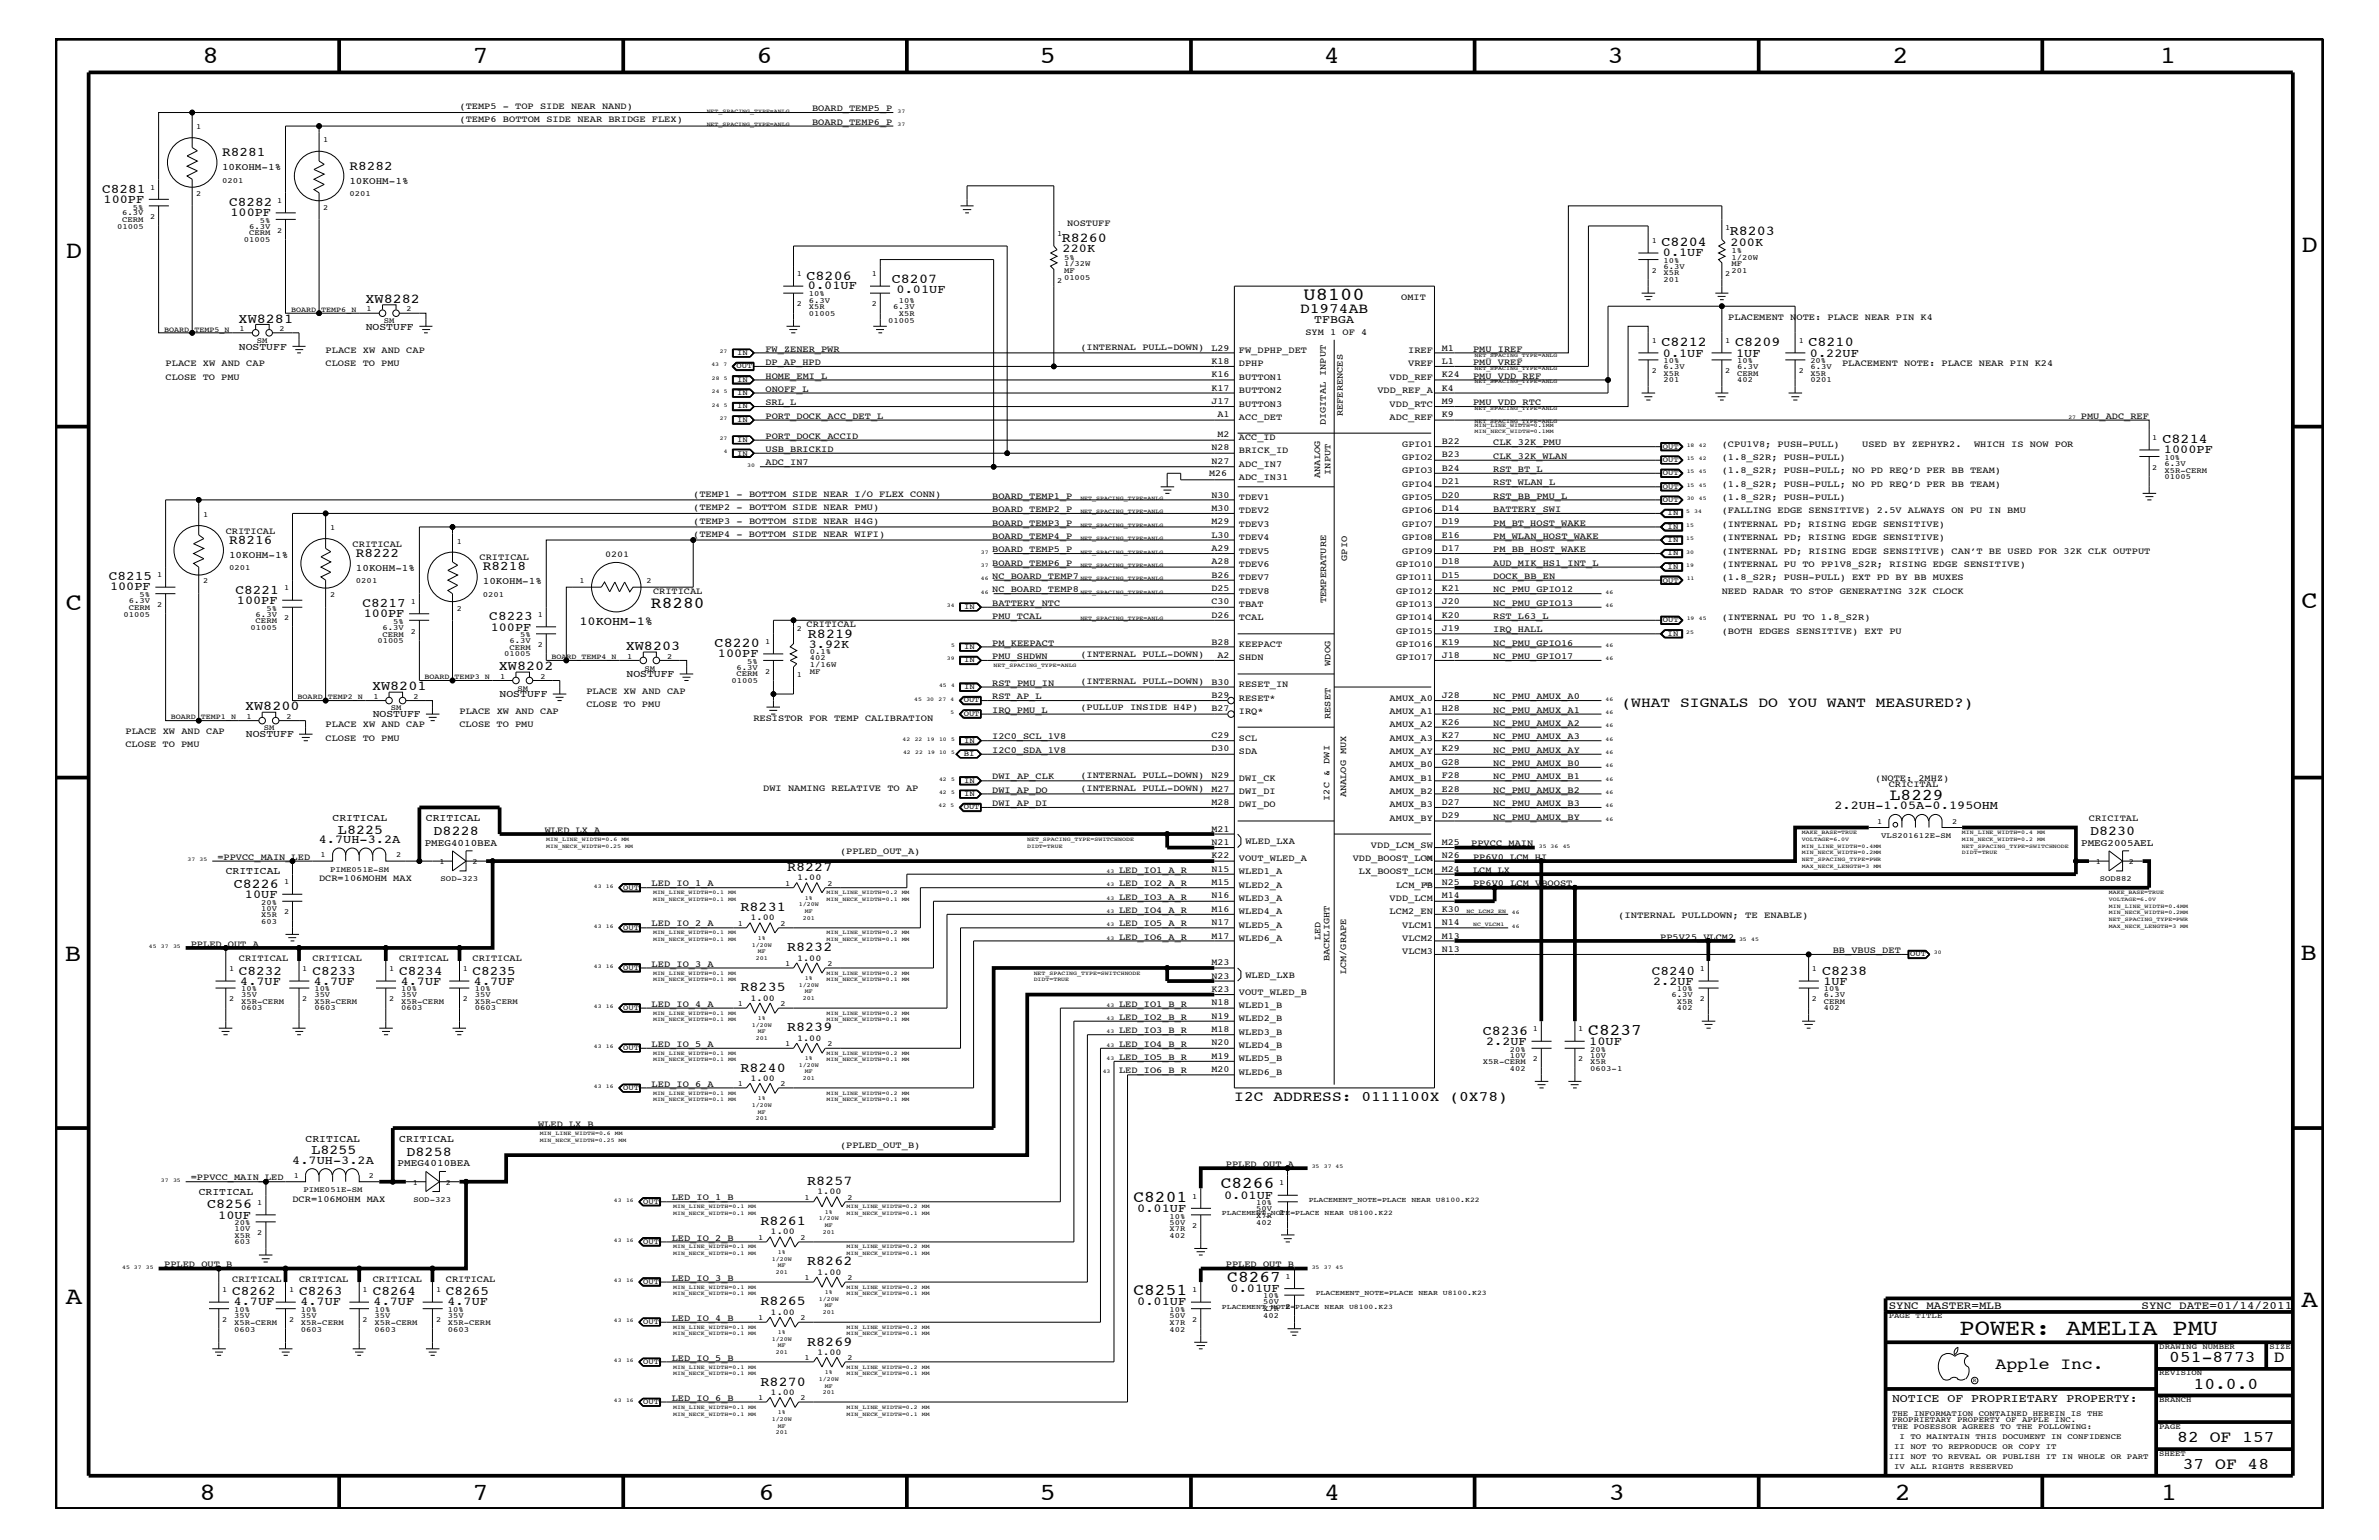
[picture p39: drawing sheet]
<svg xmlns="http://www.w3.org/2000/svg" width="432mm" height="279mm" viewBox="0 0 432 279" stroke-linecap="round" stroke-linejoin="round" font-family="sans-serif">
<defs><g id="words">
<g font-size="4.5">
<text x="36.7" y="11.5">8</text>
<text x="85.8" y="11.5">7</text>
<text x="137.3" y="11.5">6</text>
<text x="188.7" y="11.5">5</text>
<text x="240.3" y="11.5">4</text>
<text x="291.8" y="11.5">3</text>
<text x="343.5" y="11.5">2</text>
<text x="392" y="11.5">1</text>
<text x="11.9" y="46.8">D</text>
<text x="417.7" y="45.7">D</text>
<text x="11.9" y="110.6">C</text>
<text x="417.7" y="110.4">C</text>
<text x="11.8" y="174.3">B</text>
<text x="417.6" y="174.2">B</text>
<text x="11.9" y="236.7">A</text>
<text x="417.7" y="237.1">A</text>
<text x="36.2" y="272.1">8</text>
<text x="85.8" y="272.1">7</text>
<text x="137.7" y="272.1">6</text>
<text x="188.7" y="272.1">5</text>
<text x="240.4" y="272.1">4</text>
<text x="292" y="272.1">3</text>
<text x="343.9" y="272.1">2</text>
<text x="392.2" y="272.1">1</text>
</g>
<text font-size="4.1" x="355.7" y="242.3">POWER: AMELIA PMU</text>
<text font-size="3.3" x="236.6" y="54.4">U8100</text>
<g font-size="3">
<text x="118.2" y="110.3">R8280</text>
<text x="343" y="145.1">L8229</text>
<text x="288.3" y="187.7">C8237</text>
<text x="221.6" y="215.6">C8266</text>
<text x="205.7" y="218">C8201</text>
<text x="222.8" y="232.6">C8267</text>
<text x="205.7" y="235">C8251</text>
<text x="362.2" y="248.4">Apple Inc.</text>
<text x="393.7" y="247.1">051-8773</text>
<text x="398.1" y="252">10.0.0</text>
<text x="412.7" y="247.1">D</text>
<text x="395.2" y="261.6">82 OF 157</text>
<text x="396.2" y="266.6">37 OF 48</text>
</g>
<g font-size="2.6">
<text x="236" y="56.8">D1974AB</text>
<text x="294.3" y="128.3">(WHAT SIGNALS DO YOU WANT MEASURED?)</text>
<text x="224" y="199.8">I2C ADDRESS: 0111100X (0X78)</text>
</g>
<g font-size="2.5">
<text x="192.7" y="44">R8260</text>
<text x="301.6" y="44.6">C8204</text>
<text x="313.9" y="42.7">R8203</text>
<text x="146.4" y="50.7">C8206</text>
<text x="161.9" y="51.3">C8207</text>
<text x="43.3" y="58.5">XW8281</text>
<text x="66.3" y="54.9">XW8282</text>
<text x="301.6" y="62.9">C8212</text>
<text x="315" y="62.9">C8209</text>
<text x="328.3" y="62.9">C8210</text>
<text x="392.5" y="80.5">C8214</text>
<text x="113.6" y="117.9">XW8203</text>
<text x="129.7" y="117.4">C8220</text>
<text x="146.6" y="115.7">R8219</text>
<text x="67.5" y="125.2">XW8201</text>
<text x="90.6" y="121.5">XW8202</text>
<text x="44.5" y="128.8">XW8200</text>
<text x="61.3" y="151.2">L8225</text>
<text x="78.7" y="151.5">D8228</text>
<text x="379.3" y="151.5">D8230</text>
<text x="42.4" y="161.1">C8226</text>
<text x="142.9" y="158">R8227</text>
<text x="134.4" y="165.3">R8231</text>
<text x="142.9" y="172.6">R8232</text>
<text x="134.4" y="179.9">R8235</text>
<text x="330.7" y="176.8">C8238</text>
<text x="142.9" y="187.1">R8239</text>
<text x="269.2" y="187.7">C8236</text>
<text x="134.4" y="194.4">R8240</text>
<text x="56.5" y="209.4">L8255</text>
<text x="73.8" y="209.7">D8258</text>
<text x="146.5" y="215">R8257</text>
<text x="37.6" y="219.2">C8256</text>
<text x="138" y="222.3">R8261</text>
<text x="146.5" y="229.6">R8262</text>
<text x="138" y="236.8">R8265</text>
<text x="146.5" y="244.1">R8269</text>
<text x="138" y="251.4">R8270</text>
</g>
<g font-size="2.4">
<text x="40.3" y="28.3">R8281</text>
<text x="18.5" y="35">C8281</text>
<text x="63.4" y="30.8">R8282</text>
<text x="41.6" y="37.4">C8282</text>
<text x="41.6" y="98.7">R8216</text>
<text x="64.6" y="101">R8222</text>
<text x="19.7" y="105.3">C8215</text>
<text x="42.8" y="107.7">C8221</text>
<text x="87.6" y="103.5">R8218</text>
<text x="65.8" y="110.2">C8217</text>
<text x="88.8" y="112.6">C8223</text>
<text x="43.3" y="176.8">C8232</text>
<text x="56.7" y="176.8">C8233</text>
<text x="72.5" y="176.8">C8234</text>
<text x="85.8" y="176.8">C8235</text>
<text x="299.8" y="176.8">C8240</text>
<text x="42.2" y="235">C8262</text>
<text x="54.3" y="235">C8263</text>
<text x="67.6" y="235">C8264</text>
<text x="80.9" y="235">C8265</text>
</g>
<g font-size="2.2">
<text x="18.8" y="36.8">100PF</text>
<text x="41.8" y="39.2">100PF</text>
<text x="192.9" y="45.7">220K</text>
<text x="301.8" y="46.5">0.1UF</text>
<text x="314.1" y="44.6">200K</text>
<text x="146.6" y="52.5">0.01UF</text>
<text x="162.7" y="53.2">0.01UF</text>
<text x="301.8" y="64.7">0.1UF</text>
<text x="315.1" y="64.7">1UF</text>
<text x="328.5" y="64.7">0.22UF</text>
<text x="392.8" y="82.2">1000PF</text>
<text x="20" y="107.1">100PF</text>
<text x="43" y="109.5">100PF</text>
<text x="66" y="112">100PF</text>
<text x="105.2" y="113.3">10KOHM-1%</text>
<text x="89.1" y="114.4">100PF</text>
<text x="130.3" y="119.2">100PF</text>
<text x="146.8" y="117.5">3.92K</text>
<text x="333" y="146.8">2.2UH-1.05A-0.195OHM</text>
<text x="57.9" y="152.9">4.7UH-3.2A</text>
<text x="44.4" y="162.8">10UF</text>
<text x="43.6" y="178.7">4.7UF</text>
<text x="57" y="178.7">4.7UF</text>
<text x="72.7" y="178.7">4.7UF</text>
<text x="86" y="178.7">4.7UF</text>
<text x="300.1" y="178.7">2.2UF</text>
<text x="331" y="178.7">1UF</text>
<text x="269.7" y="189.5">2.2UF</text>
<text x="288.5" y="189.5">10UF</text>
<text x="53" y="211.1">4.7UH-3.2A</text>
<text x="39.6" y="221.1">10UF</text>
<text x="206.4" y="219.8">0.01UF</text>
<text x="222.2" y="217.5">0.01UF</text>
<text x="42.4" y="236.8">4.7UF</text>
<text x="54.5" y="236.8">4.7UF</text>
<text x="67.8" y="236.8">4.7UF</text>
<text x="81.2" y="236.8">4.7UF</text>
<text x="206.4" y="236.8">0.01UF</text>
<text x="223.4" y="234.4">0.01UF</text>
</g>
<g font-size="2.1">
<text x="238.5" y="58.6">TFBGA</text>
<text x="343.4" y="254.4">NOTICE OF PROPRIETARY PROPERTY:</text>
</g>
<g font-size="2">
<text x="342.8" y="237.4">SYNC_MASTER=MLB</text>
<text x="388.7" y="237.4">SYNC_DATE=01/14/2011</text>
</g>
<g font-size="1.9">
<text x="66.4" y="59.8">NOSTUFF</text>
<text x="43.3" y="63.4">NOSTUFF</text>
<text x="113.7" y="122.9">NOSTUFF</text>
<text x="67.6" y="130.2">NOSTUFF</text>
<text x="90.7" y="126.5">NOSTUFF</text>
<text x="44.6" y="133.8">NOSTUFF</text>
<text x="60.4" y="149">CRITICAL</text>
<text x="77.3" y="149">CRITICAL</text>
<text x="41" y="158.6">CRITICAL</text>
<text x="55.5" y="207.1">CRITICAL</text>
<text x="72.5" y="207.1">CRITICAL</text>
<text x="36.1" y="216.9">CRITICAL</text>
</g>
<g font-size="1.8">
<text x="40.3" y="30.8">10KOHM-1%</text>
<text x="63.4" y="33.3">10KOHM-1%</text>
<text x="41.6" y="101.2">10KOHM-1%</text>
<text x="64.6" y="103.7">10KOHM-1%</text>
<text x="87.6" y="106">10KOHM-1%</text>
<text x="77.1" y="153.4">PMEG4010BEA</text>
<text x="377.7" y="153.4">PMEG2005AEL</text>
<text x="72.2" y="211.6">PMEG4010BEA</text>
</g>
<g font-size="1.7">
<text x="83.4" y="19.8">(TEMP5 - TOP SIDE NEAR NAND)</text>
<text x="83.4" y="22.2">(TEMP6 BOTTOM SIDE NEAR BRIDGE FLEX)</text>
<text x="147.4" y="20.2">BOARD_TEMP5_P</text>
<text x="147.4" y="22.6">BOARD_TEMP6_P</text>
<text x="193.7" y="41">NOSTUFF</text>
<text x="254.3" y="54.4">OMIT</text>
<text x="313.7" y="58">PLACEMENT NOTE: PLACE NEAR PIN K4</text>
<text x="59.1" y="64">PLACE XW AND CAP</text>
<text x="138.9" y="63.9">FW_ZENER_PWR</text>
<text x="196.1" y="63.4">(INTERNAL PULL-DOWN)</text>
<text x="219.9" y="66">K18</text>
<text x="219.9" y="63.6">L29</text>
<text x="224.9" y="64">FW_DPHP_DET</text>
<text x="236.9" y="60.8">SYM 1 OF 4</text>
<text x="255.6" y="64">IREF</text>
<text x="261.7" y="63.6">M1</text>
<text x="261.7" y="66">L1</text>
<text x="267.4" y="63.9">PMU_IREF</text>
<text x="30.1" y="68.9">CLOSE TO PMU</text>
<text x="30.1" y="66.5">PLACE XW AND CAP</text>
<text x="59.1" y="66.5">CLOSE TO PMU</text>
<text x="138.9" y="68.7">HOME_EMI_L</text>
<text x="138.9" y="71.1">ONOFF_L</text>
<text x="138.9" y="66.2">DP_AP_HPD</text>
<text x="219.9" y="68.4">K16</text>
<text x="219.9" y="70.9">K17</text>
<text x="224.9" y="66.5">DPHP</text>
<text x="224.9" y="71.3">BUTTON2</text>
<text x="224.9" y="68.9">BUTTON1</text>
<text x="250" y="71.3">VDD_REF_A</text>
<text x="252.2" y="68.9">VDD_REF</text>
<text x="255.6" y="66.5">VREF</text>
<text x="261.7" y="68.4">K24</text>
<text x="261.7" y="70.9">K4</text>
<text x="267.4" y="66.2">PMU_VREF</text>
<text x="267.4" y="68.7">PMU_VDD_REF</text>
<text x="334.3" y="66.5">PLACEMENT NOTE: PLACE NEAR PIN K24</text>
<text x="138.9" y="76">PORT_DOCK_ACC_DET_L</text>
<text x="138.9" y="73.5">SRL_L</text>
<text x="219.9" y="73.3">J17</text>
<text x="221" y="75.7">A1</text>
<text x="224.9" y="76.2">ACC_DET</text>
<text x="224.9" y="73.8">BUTTON3</text>
<text x="240.6" y="77.2" transform="rotate(-90 240.6 77.2)">DIGITAL INPUT</text>
<text x="243.8" y="75.5" transform="rotate(-90 243.8 75.5)">REFERENCES</text>
<text x="252.2" y="73.8">VDD_RTC</text>
<text x="252.2" y="76.2">ADC_REF</text>
<text x="261.7" y="75.7">K9</text>
<text x="261.7" y="73.3">M9</text>
<text x="267.4" y="73.5">PMU_VDD_RTC</text>
<text x="377.7" y="76">PMU_ADC_REF</text>
<text x="138.9" y="79.6">PORT_DOCK_ACCID</text>
<text x="138.9" y="82">USB_BRICKID</text>
<text x="219.9" y="81.7">N28</text>
<text x="221" y="79.4">M2</text>
<text x="224.9" y="82.2">BRICK_ID</text>
<text x="224.9" y="79.9">ACC_ID</text>
<text x="254.5" y="83.5">GPIO2</text>
<text x="254.5" y="81.1">GPIO1</text>
<text x="261.7" y="80.5">B22</text>
<text x="261.7" y="83">B23</text>
<text x="271" y="83.3">CLK_32K_WLAN</text>
<text x="271" y="80.8">CLK_32K_PMU</text>
<text x="312.5" y="81.1">(CPU1V8; PUSH-PULL)</text>
<text x="312.5" y="83.5">(1.8_S2R; PUSH-PULL)</text>
<text x="338" y="81.1">USED BY ZEPHYR2.</text>
<text x="358.3" y="81.1">WHICH IS NOW POR</text>
<text x="138.9" y="84.4">ADC_IN7</text>
<text x="219.5" y="86.4">M26</text>
<text x="219.9" y="84.2">N27</text>
<text x="224.9" y="87.1">ADC_IN31</text>
<text x="224.9" y="84.7">ADC_IN7</text>
<text x="239.6" y="86.7" transform="rotate(-90 239.6 86.7)">ANALOG</text>
<text x="241.5" y="86.1" transform="rotate(-90 241.5 86.1)">INPUT</text>
<text x="254.5" y="88.3">GPIO4</text>
<text x="254.5" y="85.9">GPIO3</text>
<text x="261.7" y="85.4">B24</text>
<text x="261.7" y="87.8">D21</text>
<text x="271" y="85.6">RST_BT_L</text>
<text x="271" y="88.1">RST_WLAN_L</text>
<text x="312.5" y="85.9">(1.8_S2R; PUSH-PULL; NO PD REQ’D PER BB TEAM)</text>
<text x="312.5" y="88.3">(1.8_S2R; PUSH-PULL; NO PD REQ’D PER BB TEAM)</text>
<text x="125.8" y="90.1">(TEMP1 - BOTTOM SIDE NEAR I/O FLEX CONN)</text>
<text x="125.8" y="92.6">(TEMP2 - BOTTOM SIDE NEAR PMU)</text>
<text x="125.8" y="95">(TEMP3 - BOTTOM SIDE NEAR H4G)</text>
<text x="180.1" y="92.9">BOARD_TEMP2_P</text>
<text x="180.1" y="90.5">BOARD_TEMP1_P</text>
<text x="180.1" y="95.4">BOARD_TEMP3_P</text>
<text x="219.9" y="90.3">N30</text>
<text x="219.9" y="92.7">M30</text>
<text x="219.9" y="95.1">M29</text>
<text x="224.9" y="90.7">TDEV1</text>
<text x="224.9" y="93.2">TDEV2</text>
<text x="224.9" y="95.6">TDEV3</text>
<text x="254.5" y="93.2">GPIO6</text>
<text x="254.5" y="95.6">GPIO7</text>
<text x="254.5" y="90.7">GPIO5</text>
<text x="261.7" y="90.3">D20</text>
<text x="261.7" y="92.7">D14</text>
<text x="261.7" y="95.1">D19</text>
<text x="271" y="95.4">PM_BT_HOST_WAKE</text>
<text x="271" y="92.9">BATTERY_SWI</text>
<text x="271" y="90.5">RST_BB_PMU_L</text>
<text x="312.5" y="95.6">(INTERNAL PD; RISING EDGE SENSITIVE)</text>
<text x="312.5" y="90.7">(1.8_S2R; PUSH-PULL)</text>
<text x="312.5" y="93.2">(FALLING EDGE SENSITIVE) 2.5V ALWAYS ON PU IN BMU</text>
<text x="41" y="96.8">CRITICAL</text>
<text x="64" y="99.3">CRITICAL</text>
<text x="87" y="101.6">CRITICAL</text>
<text x="125.8" y="97.4">(TEMP4 - BOTTOM SIDE NEAR WIFI)</text>
<text x="180.1" y="100.2">BOARD_TEMP5_P</text>
<text x="180.1" y="97.7">BOARD_TEMP4_P</text>
<text x="219.9" y="97.6">L30</text>
<text x="219.9" y="99.9">A29</text>
<text x="224.9" y="100.4">TDEV5</text>
<text x="224.9" y="98">TDEV4</text>
<text x="244.5" y="101.8" transform="rotate(-90 244.5 101.8)">GPIO</text>
<text x="254.5" y="100.4">GPIO9</text>
<text x="254.5" y="98">GPIO8</text>
<text x="261.7" y="97.6">E16</text>
<text x="261.7" y="99.9">D17</text>
<text x="271" y="100.2">PM_BB_HOST_WAKE</text>
<text x="271" y="97.7">PM_WLAN_HOST_WAKE</text>
<text x="312.5" y="98">(INTERNAL PD; RISING EDGE SENSITIVE)</text>
<text x="312.5" y="100.4">(INTERNAL PD; RISING EDGE SENSITIVE) CAN’T BE USED FOR 32K CLK OUTPUT</text>
<text x="118.5" y="107.7">CRITICAL</text>
<text x="180.1" y="105">NC_BOARD_TEMP7</text>
<text x="180.1" y="107.5">NC_BOARD_TEMP8</text>
<text x="180.1" y="102.6">BOARD_TEMP6_P</text>
<text x="219.9" y="102.4">A28</text>
<text x="219.9" y="104.8">B26</text>
<text x="219.9" y="107.2">D25</text>
<text x="224.9" y="105.3">TDEV7</text>
<text x="224.9" y="107.7">TDEV8</text>
<text x="224.9" y="102.9">TDEV6</text>
<text x="253.4" y="107.7">GPIO12</text>
<text x="253.4" y="105.3">GPIO11</text>
<text x="253.4" y="102.9">GPIO10</text>
<text x="261.7" y="102.4">D18</text>
<text x="261.7" y="104.8">D15</text>
<text x="261.7" y="107.2">K21</text>
<text x="271" y="107.5">NC_PMU_GPIO12</text>
<text x="271" y="102.6">AUD_MIK_HS1_INT_L</text>
<text x="271" y="105">DOCK_BB_EN</text>
<text x="312.5" y="105.3">(1.8_S2R; PUSH-PULL) EXT PD BY BB MUXES</text>
<text x="312.5" y="107.7">NEED RADAR TO STOP GENERATING 32K CLOCK</text>
<text x="312.5" y="102.9">(INTERNAL PU TO PP1V8_S2R; RISING EDGE SENSITIVE)</text>
<text x="146.4" y="113.7">CRITICAL</text>
<text x="180.1" y="112.3">PMU_TCAL</text>
<text x="180.1" y="109.9">BATTERY_NTC</text>
<text x="219.9" y="109.7">C30</text>
<text x="219.9" y="112">D26</text>
<text x="224.9" y="112.6">TCAL</text>
<text x="224.9" y="110.2">TBAT</text>
<text x="240.7" y="109.4" transform="rotate(-90 240.7 109.4)">TEMPERATURE</text>
<text x="253.4" y="112.6">GPIO14</text>
<text x="253.4" y="110.2">GPIO13</text>
<text x="261.7" y="109.7">J20</text>
<text x="261.7" y="112">K20</text>
<text x="271" y="109.9">NC_PMU_GPIO13</text>
<text x="271" y="112.3">RST_L63_L</text>
<text x="312.5" y="112.6">(INTERNAL PU TO 1.8_S2R)</text>
<text x="180.1" y="117.2">PM_KEEPACT</text>
<text x="180.1" y="119.6">PMU_SHDWN</text>
<text x="196.1" y="119.2">(INTERNAL PULL-DOWN)</text>
<text x="219.9" y="117">B28</text>
<text x="221" y="119.3">A2</text>
<text x="224.9" y="119.8">SHDN</text>
<text x="224.9" y="117.4">KEEPACT</text>
<text x="253.4" y="117.4">GPIO16</text>
<text x="253.4" y="115">GPIO15</text>
<text x="253.4" y="119.8">GPIO17</text>
<text x="261.7" y="114.5">J19</text>
<text x="261.7" y="117">K19</text>
<text x="261.7" y="119.3">J18</text>
<text x="271" y="114.8">IRQ_HALL</text>
<text x="271" y="117.2">NC_PMU_GPIO16</text>
<text x="271" y="119.6">NC_PMU_GPIO17</text>
<text x="312.5" y="115">(BOTH EDGES SENSITIVE) EXT PU</text>
<text x="106.4" y="125.9">PLACE XW AND CAP</text>
<text x="180.1" y="124.4">RST_PMU_IN</text>
<text x="196.1" y="124.1">(INTERNAL PULL-DOWN)</text>
<text x="219.9" y="124.2">B30</text>
<text x="224.9" y="124.7">RESET_IN</text>
<text x="241.5" y="120.8" transform="rotate(-90 241.5 120.8)">WDOG</text>
<text x="59.1" y="131.9">PLACE XW AND CAP</text>
<text x="83.4" y="129.6">PLACE XW AND CAP</text>
<text x="83.4" y="131.9">CLOSE TO PMU</text>
<text x="106.4" y="128.3">CLOSE TO PMU</text>
<text x="136.7" y="130.8">RESISTOR FOR TEMP CALIBRATION</text>
<text x="180.1" y="126.9">RST_AP_L</text>
<text x="180.1" y="129.3">IRQ_PMU_L</text>
<text x="196.1" y="128.9">(PULLUP INSIDE H4P)</text>
<text x="219.9" y="129.1">B27</text>
<text x="219.9" y="126.6">B29</text>
<text x="224.9" y="129.6">IRQ*</text>
<text x="224.9" y="127.1">RESET*</text>
<text x="241.5" y="130.4" transform="rotate(-90 241.5 130.4)">RESET</text>
<text x="252.2" y="127.1">AMUX_A0</text>
<text x="252.2" y="129.6">AMUX_A1</text>
<text x="252.2" y="131.9">AMUX_A2</text>
<text x="261.7" y="126.6">J28</text>
<text x="261.7" y="129.1">H28</text>
<text x="261.7" y="131.5">K26</text>
<text x="271" y="131.7">NC_PMU_AMUX_A2</text>
<text x="271" y="129.3">NC_PMU_AMUX_A1</text>
<text x="271" y="126.9">NC_PMU_AMUX_A0</text>
<text x="22.8" y="133.2">PLACE XW AND CAP</text>
<text x="22.8" y="135.6">CLOSE TO PMU</text>
<text x="59.1" y="134.4">CLOSE TO PMU</text>
<text x="180.1" y="136.6">I2C0_SDA_1V8</text>
<text x="180.1" y="134.1">I2C0_SCL_1V8</text>
<text x="219.9" y="133.9">C29</text>
<text x="219.9" y="136.3">D30</text>
<text x="224.9" y="136.8">SDA</text>
<text x="224.9" y="134.4">SCL</text>
<text x="252.2" y="134.4">AMUX_A3</text>
<text x="252.2" y="136.8">AMUX_AY</text>
<text x="261.7" y="133.9">K27</text>
<text x="261.7" y="136.3">K29</text>
<text x="271" y="134.1">NC_PMU_AMUX_A3</text>
<text x="271" y="136.6">NC_PMU_AMUX_AY</text>
<text x="138.5" y="143.5">DWI NAMING RELATIVE TO AP</text>
<text x="180.1" y="141.4">DWI_AP_CLK</text>
<text x="180.1" y="143.9">DWI_AP_DO</text>
<text x="196.1" y="143.5">(INTERNAL PULL-DOWN)</text>
<text x="196.1" y="141.1">(INTERNAL PULL-DOWN)</text>
<text x="219.9" y="141.2">N29</text>
<text x="219.9" y="143.6">M27</text>
<text x="224.9" y="141.7">DWI_CK</text>
<text x="252.2" y="139.2">AMUX_B0</text>
<text x="252.2" y="141.7">AMUX_B1</text>
<text x="261.7" y="138.7">G28</text>
<text x="261.7" y="141.2">F28</text>
<text x="261.7" y="143.6">E28</text>
<text x="271" y="141.4">NC_PMU_AMUX_B1</text>
<text x="271" y="143.9">NC_PMU_AMUX_B2</text>
<text x="271" y="139">NC_PMU_AMUX_B0</text>
<text x="340.4" y="141.7">(NOTE: 2MHZ)</text>
<text x="342.8" y="142.9">CRICITAL</text>
<text x="180.1" y="146.2">DWI_AP_DI</text>
<text x="219.9" y="146">M28</text>
<text x="224.9" y="146.5">DWI_DO</text>
<text x="224.9" y="144">DWI_DI</text>
<text x="241.3" y="145.3" transform="rotate(-90 241.3 145.3)">I2C &amp; DWI</text>
<text x="244.3" y="144.7" transform="rotate(-90 244.3 144.7)">ANALOG MUX</text>
<text x="252.2" y="144">AMUX_B2</text>
<text x="252.2" y="149">AMUX_BY</text>
<text x="252.2" y="146.5">AMUX_B3</text>
<text x="261.7" y="146">D27</text>
<text x="261.7" y="148.4">D29</text>
<text x="271" y="146.2">NC_PMU_AMUX_B3</text>
<text x="271" y="148.7">NC_PMU_AMUX_BY</text>
<text x="379.1" y="149">CRICITAL</text>
<text x="39.5" y="156">=PPVCC_MAIN_LED</text>
<text x="98.9" y="151.1">WLED_LX_A</text>
<text x="152.5" y="155">(PPLED_OUT_A)</text>
<text x="219.9" y="155.7">K22</text>
<text x="219.9" y="150.9">M21</text>
<text x="219.9" y="153.3">N21</text>
<text x="226.1" y="153.2">WLED_LXA</text>
<text x="248.8" y="153.8">VDD_LCM_SW</text>
<text x="261.7" y="155.7">N26</text>
<text x="261.7" y="153.3">M25</text>
<text x="267" y="153.5">PPVCC_MAIN</text>
<text x="267.4" y="156">PP6V0_LCM_HI</text>
<text x="57.9" y="159.9">DCR=106MOHM MAX</text>
<text x="118.3" y="160.8">LED_IO_1_A</text>
<text x="203.1" y="160.8">LED_IO2_A_R</text>
<text x="203.1" y="158.4">LED_IO1_A_R</text>
<text x="219.9" y="158.2">N15</text>
<text x="219.9" y="160.6">M15</text>
<text x="224.9" y="156.2">VOUT_WLED_A</text>
<text x="224.9" y="161.1">WLED2_A</text>
<text x="224.9" y="158.6">WLED1_A</text>
<text x="245.5" y="156.2">VDD_BOOST_LCM</text>
<text x="246.6" y="158.6">LX_BOOST_LCM</text>
<text x="253.4" y="161.1">LCM_FB</text>
<text x="261.7" y="160.6">N25</text>
<text x="261.7" y="158.2">M24</text>
<text x="267.4" y="158.4">LCM_LX</text>
<text x="267.4" y="160.8">PP6V0_LCM_VBOOST</text>
<text x="203.1" y="165.6">LED_IO4_A_R</text>
<text x="203.1" y="163.3">LED_IO3_A_R</text>
<text x="219.9" y="163">N16</text>
<text x="219.9" y="165.4">M16</text>
<text x="219.9" y="167.8">N17</text>
<text x="224.9" y="165.9">WLED4_A</text>
<text x="224.9" y="163.5">WLED3_A</text>
<text x="252.2" y="165.9">LCM2_EN</text>
<text x="252.2" y="163.5">VDD_LCM</text>
<text x="261.7" y="165.4">K30</text>
<text x="261.7" y="163">M14</text>
<text x="261.7" y="167.8">N14</text>
<text x="293.7" y="166.5">(INTERNAL PULLDOWN; TE ENABLE)</text>
<text x="34.6" y="171.7">PPLED_OUT_A</text>
<text x="118.3" y="168.1">LED_IO_2_A</text>
<text x="203.1" y="170.5">LED_IO6_A_R</text>
<text x="203.1" y="168.1">LED_IO5_A_R</text>
<text x="219.9" y="170.3">M17</text>
<text x="224.9" y="168.3">WLED5_A</text>
<text x="224.9" y="170.7">WLED6_A</text>
<text x="239.7" y="170.5" transform="rotate(-90 239.7 170.5)">LED</text>
<text x="254.5" y="170.7">VLCM2</text>
<text x="254.5" y="168.3">VLCM1</text>
<text x="254.5" y="173.2">VLCM3</text>
<text x="261.7" y="170.3">M13</text>
<text x="261.7" y="172.7">N13</text>
<text x="301.3" y="170.5">PP5V25_VLCM2</text>
<text x="332.7" y="172.9">BB_VBUS_DET</text>
<text x="43.3" y="174.4">CRITICAL</text>
<text x="56.7" y="174.4">CRITICAL</text>
<text x="72.5" y="174.4">CRITICAL</text>
<text x="85.8" y="174.4">CRITICAL</text>
<text x="118.3" y="175.4">LED_IO_3_A</text>
<text x="219.9" y="179.9">K23</text>
<text x="219.9" y="175.1">M23</text>
<text x="219.9" y="177.6">N23</text>
<text x="226.1" y="177.4">WLED_LXB</text>
<text x="241.3" y="174.4" transform="rotate(-90 241.3 174.4)">BACKLIGHT</text>
<text x="244.3" y="176.8" transform="rotate(-90 244.3 176.8)">LCM/GRAPE</text>
<text x="118.3" y="182.7">LED_IO_4_A</text>
<text x="203.1" y="182.7">LED_IO1_B_R</text>
<text x="203.1" y="185">LED_IO2_B_R</text>
<text x="219.9" y="182.4">N18</text>
<text x="219.9" y="184.9">N19</text>
<text x="224.9" y="180.5">VOUT_WLED_B</text>
<text x="224.9" y="182.9">WLED1_B</text>
<text x="224.9" y="185.3">WLED2_B</text>
<text x="118.3" y="189.9">LED_IO_5_A</text>
<text x="203.1" y="189.9">LED_IO4_B_R</text>
<text x="203.1" y="187.5">LED_IO3_B_R</text>
<text x="219.9" y="187.2">M18</text>
<text x="219.9" y="189.7">N20</text>
<text x="224.9" y="190.2">WLED4_B</text>
<text x="224.9" y="187.7">WLED3_B</text>
<text x="118.3" y="197.2">LED_IO_6_A</text>
<text x="203.1" y="194.8">LED_IO6_B_R</text>
<text x="203.1" y="192.3">LED_IO5_B_R</text>
<text x="219.9" y="192.1">M19</text>
<text x="219.9" y="194.5">M20</text>
<text x="224.9" y="195">WLED6_B</text>
<text x="224.9" y="192.6">WLED5_B</text>
<text x="97.7" y="204.4">WLED_LX_B</text>
<text x="152.5" y="208.3">(PPLED_OUT_B)</text>
<text x="34.6" y="214.2">=PPVCC_MAIN_LED</text>
<text x="222.5" y="211.7">PPLED_OUT_A</text>
<text x="53.1" y="218">DCR=106MOHM MAX</text>
<text x="121.9" y="217.8">LED_IO_1_B</text>
<text x="121.9" y="225.1">LED_IO_2_B</text>
<text x="29.8" y="229.9">PPLED_OUT_B</text>
<text x="42.2" y="232.6">CRITICAL</text>
<text x="54.3" y="232.6">CRITICAL</text>
<text x="67.6" y="232.6">CRITICAL</text>
<text x="80.9" y="232.6">CRITICAL</text>
<text x="121.9" y="232.4">LED_IO_3_B</text>
<text x="222.5" y="229.9">PPLED_OUT_B</text>
<text x="121.9" y="239.6">LED_IO_4_B</text>
<text x="121.9" y="246.9">LED_IO_5_B</text>
<text x="121.9" y="254.2">LED_IO_6_B</text>
</g>
<g font-size="1.6">
<text x="109.8" y="101">0201</text>
<text x="144.7" y="159.7">1.00</text>
<text x="136.2" y="167">1.00</text>
<text x="144.7" y="174.3">1.00</text>
<text x="136.2" y="181.6">1.00</text>
<text x="144.7" y="188.8">1.00</text>
<text x="136.2" y="196.1">1.00</text>
<text x="148.3" y="216.7">1.00</text>
<text x="139.9" y="224">1.00</text>
<text x="148.3" y="231.3">1.00</text>
<text x="139.9" y="238.5">1.00</text>
<text x="148.3" y="245.8">1.00</text>
<text x="139.9" y="253.1">1.00</text>
</g>
<g font-size="1.4">
<text x="35.6" y="23.5">1</text>
<text x="58.6" y="25.9">1</text>
<text x="27.3" y="34.4">1</text>
<text x="35.6" y="35.6">2</text>
<text x="40.3" y="33.1">0201</text>
<text x="63.4" y="35.6">0201</text>
<text x="21.3" y="41.5">01005</text>
<text x="22.2" y="39.1">6.3V</text>
<text x="22.2" y="40.3">CERM</text>
<text x="24.1" y="38">5%</text>
<text x="27.3" y="39.8">2</text>
<text x="45.2" y="41.5">6.3V</text>
<text x="47.2" y="40.4">5%</text>
<text x="50.3" y="36.8">1</text>
<text x="58.6" y="38">2</text>
<text x="313.1" y="41.7">1</text>
<text x="44.3" y="44">01005</text>
<text x="45.2" y="42.7">CERM</text>
<text x="50.3" y="42.3">2</text>
<text x="191.9" y="42.9">1</text>
<text x="193.1" y="47.1">5%</text>
<text x="299.8" y="44.1">1</text>
<text x="301.9" y="47.7">10%</text>
<text x="314.3" y="45.9">1%</text>
<text x="314.3" y="47.1">1/20W</text>
<text x="144.6" y="50.2">1</text>
<text x="146.8" y="53.8">10%</text>
<text x="158.2" y="50.2">1</text>
<text x="191.9" y="51.3">2</text>
<text x="193.1" y="50.7">01005</text>
<text x="193.1" y="48.3">1/32W</text>
<text x="193.1" y="49.6">MF</text>
<text x="299.8" y="49.6">2</text>
<text x="301.9" y="50">X5R</text>
<text x="301.9" y="51.3">201</text>
<text x="301.9" y="48.8">6.3V</text>
<text x="313.1" y="50.2">2</text>
<text x="314.3" y="49.6">201</text>
<text x="314.3" y="48.3">MF</text>
<text x="52.8" y="56.6">BOARD_TEMP6_N</text>
<text x="66.5" y="56.4">1</text>
<text x="69.6" y="58.6">SM</text>
<text x="73.8" y="56.4">2</text>
<text x="144.6" y="55.6">2</text>
<text x="146.8" y="54.9">6.3V</text>
<text x="146.8" y="56.1">X5R</text>
<text x="146.8" y="57.3">01005</text>
<text x="158.2" y="55.6">2</text>
<text x="161.2" y="58.5">01005</text>
<text x="162.1" y="56.1">6.3V</text>
<text x="163.2" y="57.3">X5R</text>
<text x="163.2" y="55">10%</text>
<text x="29.8" y="60.2">BOARD_TEMP5_N</text>
<text x="43.5" y="60.1">1</text>
<text x="46.6" y="62.3">SM</text>
<text x="50.8" y="60.1">2</text>
<text x="133.8" y="64.5">IN</text>
<text x="299.8" y="62.3">1</text>
<text x="301.9" y="65.9">10%</text>
<text x="313.1" y="62.3">1</text>
<text x="315.3" y="65.9">10%</text>
<text x="326.5" y="62.3">1</text>
<text x="328.6" y="65.9">20%</text>
<text x="133.7" y="66.8">OUT</text>
<text x="133.8" y="69.3">IN</text>
<text x="133.8" y="71.7">IN</text>
<text x="299.8" y="67.7">2</text>
<text x="301.9" y="68.2">X5R</text>
<text x="301.9" y="69.4">201</text>
<text x="301.9" y="67">6.3V</text>
<text x="313.1" y="67.7">2</text>
<text x="315.3" y="68.2">CERM</text>
<text x="315.3" y="67">6.3V</text>
<text x="315.3" y="69.4">402</text>
<text x="326.5" y="67.7">2</text>
<text x="328.6" y="68.2">X5R</text>
<text x="328.6" y="69.4">0201</text>
<text x="328.6" y="67">6.3V</text>
<text x="133.8" y="74.1">IN</text>
<text x="133.8" y="76.6">IN</text>
<text x="133.8" y="80.2">IN</text>
<text x="133.8" y="82.7">IN</text>
<text x="301.8" y="83.8">OUT</text>
<text x="301.8" y="81.4">OUT</text>
<text x="390.7" y="79.9">1</text>
<text x="392.9" y="83.5">10%</text>
<text x="301.8" y="88.7">OUT</text>
<text x="301.8" y="86.2">OUT</text>
<text x="390.7" y="85.3">2</text>
<text x="392.9" y="84.5">6.3V</text>
<text x="392.9" y="85.8">X5R-CERM</text>
<text x="392.9" y="87">01005</text>
<text x="36.9" y="93.8">1</text>
<text x="301.8" y="91.1">OUT</text>
<text x="302.7" y="96">IN</text>
<text x="302.7" y="93.5">IN</text>
<text x="59.9" y="96.2">1</text>
<text x="82.9" y="98.7">1</text>
<text x="302.7" y="100.8">IN</text>
<text x="302.7" y="98.4">IN</text>
<text x="28.5" y="104.7">1</text>
<text x="36.9" y="105.9">2</text>
<text x="41.6" y="103.5">0201</text>
<text x="51.6" y="107.1">1</text>
<text x="64.6" y="105.9">0201</text>
<text x="105.2" y="105.9">1</text>
<text x="117.3" y="105.9">2</text>
<text x="301.8" y="105.7">OUT</text>
<text x="302.7" y="103.2">IN</text>
<text x="22.4" y="111.9">01005</text>
<text x="23.4" y="109.4">6.3V</text>
<text x="23.4" y="110.6">CERM</text>
<text x="25.3" y="108.3">5%</text>
<text x="28.5" y="110.2">2</text>
<text x="46.4" y="111.9">6.3V</text>
<text x="46.4" y="113.1">CERM</text>
<text x="48.3" y="110.8">5%</text>
<text x="51.6" y="112.6">2</text>
<text x="59.9" y="108.3">2</text>
<text x="71.4" y="113.1">5%</text>
<text x="74.6" y="109.5">1</text>
<text x="82.9" y="110.8">2</text>
<text x="87.6" y="108.3">0201</text>
<text x="97.6" y="112">1</text>
<text x="175" y="110.5">IN</text>
<text x="301.8" y="112.9">OUT</text>
<text x="45.5" y="114.2">01005</text>
<text x="68.5" y="116.7">01005</text>
<text x="69.4" y="114.2">6.3V</text>
<text x="69.4" y="115.5">CERM</text>
<text x="74.6" y="115">2</text>
<text x="91.5" y="119.1">01005</text>
<text x="92.5" y="116.7">6.3V</text>
<text x="92.5" y="117.9">CERM</text>
<text x="94.4" y="115.6">5%</text>
<text x="97.6" y="117.4">2</text>
<text x="100.1" y="119.6">BOARD_TEMP4_N</text>
<text x="113.8" y="119.5">1</text>
<text x="121.1" y="119.5">2</text>
<text x="138.9" y="116.8">1</text>
<text x="144.6" y="114.4">2</text>
<text x="147" y="119.8">402</text>
<text x="147" y="118.6">0.1%</text>
<text x="175" y="117.8">IN</text>
<text x="302.7" y="115.3">IN</text>
<text x="77" y="123.2">BOARD_TEMP3_N</text>
<text x="90.8" y="123.1">1</text>
<text x="93.9" y="125.3">SM</text>
<text x="98.1" y="123.1">2</text>
<text x="117" y="121.7">SM</text>
<text x="132.8" y="124">01005</text>
<text x="133.7" y="121.5">6.3V</text>
<text x="133.7" y="122.7">CERM</text>
<text x="135.6" y="120.4">5%</text>
<text x="138.9" y="122.3">2</text>
<text x="144.6" y="122.9">1</text>
<text x="147" y="121">1/16W</text>
<text x="147" y="122.3">MF</text>
<text x="175" y="125.1">IN</text>
<text x="175" y="120.2">IN</text>
<text x="31" y="130.5">BOARD_TEMP1_N</text>
<text x="44.7" y="130.4">1</text>
<text x="52" y="130.4">2</text>
<text x="54" y="126.9">BOARD_TEMP2_N</text>
<text x="67.8" y="126.8">1</text>
<text x="70.9" y="128.9">SM</text>
<text x="75.1" y="126.8">2</text>
<text x="174.9" y="127.5">OUT</text>
<text x="174.9" y="129.9">OUT</text>
<text x="47.9" y="132.5">SM</text>
<text x="174.9" y="137.2">BI</text>
<text x="175" y="134.7">IN</text>
<text x="175" y="142">IN</text>
<text x="174.9" y="146.8">OUT</text>
<text x="175" y="144.5">IN</text>
<text x="340.7" y="149.5">1</text>
<text x="354.3" y="149.5">2</text>
<text x="58.2" y="155.6">1</text>
<text x="71.9" y="155.6">2</text>
<text x="341.5" y="152.1">VLS201612E-SM</text>
<text x="51.6" y="160.5">1</text>
<text x="59.9" y="158.2">PIME051E-SM</text>
<text x="79.8" y="156.8">1</text>
<text x="80" y="159.9">SOD-323</text>
<text x="85.8" y="156.8">2</text>
<text x="113.1" y="161.4">OUT</text>
<text x="142.5" y="160.7">1</text>
<text x="150.2" y="160.7">2</text>
<text x="380.4" y="156.8">1</text>
<text x="381.1" y="159.9">SOD882</text>
<text x="386.4" y="156.8">2</text>
<text x="47.4" y="166.4">X5R</text>
<text x="47.4" y="167.6">603</text>
<text x="47.4" y="164.1">20%</text>
<text x="47.4" y="165.2">10V</text>
<text x="51.6" y="165.9">2</text>
<text x="113.1" y="168.7">OUT</text>
<text x="133.9" y="168">1</text>
<text x="141.6" y="168">2</text>
<text x="346.7" y="173.5">OUT</text>
<text x="41.6" y="176.2">1</text>
<text x="43.8" y="179.9">10%</text>
<text x="54.9" y="176.2">1</text>
<text x="57.1" y="179.9">10%</text>
<text x="70.6" y="176.2">1</text>
<text x="72.8" y="179.9">10%</text>
<text x="84" y="176.2">1</text>
<text x="86.2" y="179.9">10%</text>
<text x="113.1" y="176">OUT</text>
<text x="142.5" y="175.2">1</text>
<text x="150.2" y="175.2">2</text>
<text x="304.4" y="179.9">10%</text>
<text x="308.5" y="176.2">1</text>
<text x="328.8" y="176.2">1</text>
<text x="331" y="179.9">10%</text>
<text x="41.6" y="181.6">2</text>
<text x="43.8" y="182.1">X5R-CERM</text>
<text x="43.8" y="183.3">0603</text>
<text x="43.8" y="181">35V</text>
<text x="54.9" y="181.6">2</text>
<text x="57.1" y="181">35V</text>
<text x="57.1" y="182.1">X5R-CERM</text>
<text x="57.1" y="183.3">0603</text>
<text x="70.6" y="181.6">2</text>
<text x="72.8" y="181">35V</text>
<text x="72.8" y="182.1">X5R-CERM</text>
<text x="72.8" y="183.3">0603</text>
<text x="84" y="181.6">2</text>
<text x="86.2" y="182.1">X5R-CERM</text>
<text x="86.2" y="183.3">0603</text>
<text x="86.2" y="181">35V</text>
<text x="113.1" y="183.2">OUT</text>
<text x="133.9" y="182.5">1</text>
<text x="141.6" y="182.5">2</text>
<text x="303.4" y="181">6.3V</text>
<text x="304.4" y="182.1">X5R</text>
<text x="304.4" y="183.3">402</text>
<text x="308.5" y="181.6">2</text>
<text x="328.8" y="181.6">2</text>
<text x="331" y="183.3">402</text>
<text x="331" y="181">6.3V</text>
<text x="331" y="182.1">CERM</text>
<text x="113.1" y="190.5">OUT</text>
<text x="142.5" y="189.8">1</text>
<text x="150.2" y="189.8">2</text>
<text x="274.1" y="190.8">20%</text>
<text x="274.1" y="191.9">10V</text>
<text x="278.2" y="187.1">1</text>
<text x="286.4" y="187.1">1</text>
<text x="288.6" y="191.9">10V</text>
<text x="288.6" y="190.8">20%</text>
<text x="113.1" y="197.8">OUT</text>
<text x="133.9" y="197">1</text>
<text x="141.6" y="197">2</text>
<text x="269.2" y="193.1">X5R-CERM</text>
<text x="274.1" y="194.3">402</text>
<text x="278.2" y="192.6">2</text>
<text x="286.4" y="192.6">2</text>
<text x="288.6" y="194.3">0603-1</text>
<text x="288.6" y="193.1">X5R</text>
<text x="53.3" y="213.8">1</text>
<text x="67" y="213.8">2</text>
<text x="74.9" y="215">1</text>
<text x="80.9" y="215">2</text>
<text x="232.2" y="215">1</text>
<text x="46.7" y="218.6">1</text>
<text x="55.1" y="216.4">PIME051E-SM</text>
<text x="75.1" y="218">SOD-323</text>
<text x="116.8" y="218.4">OUT</text>
<text x="146" y="217.7">1</text>
<text x="153.8" y="217.7">2</text>
<text x="212.3" y="221.1">10%</text>
<text x="216.4" y="217.5">1</text>
<text x="228" y="220.9">X7R</text>
<text x="228" y="219.7">50V</text>
<text x="228" y="218.6">10%</text>
<text x="232.2" y="220.4">2</text>
<text x="42.6" y="224.6">X5R</text>
<text x="42.6" y="225.8">603</text>
<text x="42.6" y="222.3">20%</text>
<text x="42.6" y="223.4">10V</text>
<text x="46.7" y="224.1">2</text>
<text x="116.8" y="225.7">OUT</text>
<text x="137.6" y="224.9">1</text>
<text x="145.3" y="224.9">2</text>
<text x="212.3" y="222.2">50V</text>
<text x="212.3" y="223.4">X7R</text>
<text x="212.3" y="224.6">402</text>
<text x="216.4" y="222.9">2</text>
<text x="228" y="222.2">402</text>
<text x="116.8" y="232.9">OUT</text>
<text x="146" y="232.2">1</text>
<text x="153.8" y="232.2">2</text>
<text x="233.3" y="232">1</text>
<text x="40.3" y="234.4">1</text>
<text x="40.3" y="239.9">2</text>
<text x="42.5" y="239.1">35V</text>
<text x="42.5" y="238">10%</text>
<text x="52.5" y="234.4">1</text>
<text x="52.5" y="239.9">2</text>
<text x="54.6" y="239.1">35V</text>
<text x="54.6" y="238">10%</text>
<text x="65.8" y="234.4">1</text>
<text x="65.8" y="239.9">2</text>
<text x="68" y="239.1">35V</text>
<text x="68" y="238">10%</text>
<text x="79.2" y="234.4">1</text>
<text x="79.2" y="239.9">2</text>
<text x="81.3" y="239.1">35V</text>
<text x="81.3" y="238">10%</text>
<text x="137.6" y="239.5">1</text>
<text x="145.3" y="239.5">2</text>
<text x="212.3" y="238">10%</text>
<text x="212.3" y="239.1">50V</text>
<text x="216.4" y="234.4">1</text>
<text x="216.4" y="239.9">2</text>
<text x="229.3" y="236.7">50V</text>
<text x="229.3" y="237.9">X7R</text>
<text x="229.3" y="239.1">402</text>
<text x="229.3" y="235.6">10%</text>
<text x="233.3" y="237.4">2</text>
<text x="342.8" y="239.2">PAGE TITLE</text>
<text x="42.5" y="240.3">X5R-CERM</text>
<text x="42.5" y="241.6">0603</text>
<text x="54.6" y="240.3">X5R-CERM</text>
<text x="54.6" y="241.6">0603</text>
<text x="68" y="240.3">X5R-CERM</text>
<text x="68" y="241.6">0603</text>
<text x="81.3" y="240.3">X5R-CERM</text>
<text x="81.3" y="241.6">0603</text>
<text x="116.8" y="240.2">OUT</text>
<text x="212.3" y="240.3">X7R</text>
<text x="212.3" y="241.6">402</text>
<text x="391.9" y="244.7">DRAWING NUMBER</text>
<text x="411.9" y="244.7">SIZE</text>
<text x="116.8" y="247.5">OUT</text>
<text x="146" y="246.7">1</text>
<text x="153.8" y="246.7">2</text>
<text x="391.9" y="249.5">REVISION</text>
<text x="116.8" y="254.8">OUT</text>
<text x="137.6" y="254">1</text>
<text x="145.3" y="254">2</text>
<text x="343.4" y="256.8">THE INFORMATION CONTAINED HEREIN IS THE</text>
<text x="391.9" y="254.4">BRANCH</text>
<text x="343.4" y="258">PROPRIETARY PROPERTY OF APPLE INC.</text>
<text x="343.4" y="259.3">THE POSESSOR AGREES TO THE FOLLOWING:</text>
<text x="343.8" y="262.9">II NOT TO REPRODUCE OR COPY IT</text>
<text x="344.8" y="261.1">I TO MAINTAIN THIS DOCUMENT IN CONFIDENCE</text>
<text x="391.9" y="259.3">PAGE</text>
<text x="342.8" y="264.7">III NOT TO REVEAL OR PUBLISH IT IN WHOLE OR PART</text>
<text x="343.8" y="266.6">IV ALL RIGHTS RESERVED</text>
<text x="391.9" y="264.1">SHEET</text>
</g>
<g font-size="1.3">
<text x="221.8" y="220.4">PLACEMENT_NOTE=PLACE NEAR U8100.K22</text>
<text x="237.5" y="218">PLACEMENT_NOTE=PLACE NEAR U8100.K22</text>
<text x="221.8" y="237.4">PLACEMENT_NOTE=PLACE NEAR U8100.K23</text>
<text x="238.8" y="235">PLACEMENT_NOTE=PLACE NEAR U8100.K23</text>
</g>
<g font-size="1.1">
<text x="145" y="164.5">1/20W</text>
<text x="145.7" y="166.9">201</text>
<text x="146.1" y="165.6">MF</text>
<text x="146.1" y="163.3">1%</text>
<text x="136.4" y="171.7">1/20W</text>
<text x="137.5" y="170.5">1%</text>
<text x="137.5" y="172.9">MF</text>
<text x="137.2" y="174.2">201</text>
<text x="145" y="179">1/20W</text>
<text x="146.1" y="177.7">1%</text>
<text x="137.5" y="185">1%</text>
<text x="145.7" y="181.4">201</text>
<text x="146.1" y="180.2">MF</text>
<text x="136.4" y="186.3">1/20W</text>
<text x="137.2" y="188.7">201</text>
<text x="137.5" y="187.5">MF</text>
<text x="145" y="193.6">1/20W</text>
<text x="145.7" y="195.9">201</text>
<text x="146.1" y="192.3">1%</text>
<text x="146.1" y="194.8">MF</text>
<text x="136.4" y="200.9">1/20W</text>
<text x="137.2" y="203.2">201</text>
<text x="137.5" y="199.6">1%</text>
<text x="137.5" y="202">MF</text>
<text x="148.6" y="221.4">1/20W</text>
<text x="149.7" y="220.2">1%</text>
<text x="141.2" y="227.5">1%</text>
<text x="149.4" y="223.9">201</text>
<text x="149.7" y="222.6">MF</text>
<text x="140.1" y="228.7">1/20W</text>
<text x="140.8" y="231.1">201</text>
<text x="141.2" y="229.9">MF</text>
<text x="148.6" y="236">1/20W</text>
<text x="149.4" y="238.4">201</text>
<text x="149.7" y="237.2">MF</text>
<text x="149.7" y="234.7">1%</text>
<text x="140.1" y="243.3">1/20W</text>
<text x="140.8" y="245.6">201</text>
<text x="141.2" y="242">1%</text>
<text x="141.2" y="244.5">MF</text>
<text x="148.6" y="250.6">1/20W</text>
<text x="149.7" y="249.3">1%</text>
<text x="149.7" y="251.7">MF</text>
<text x="140.1" y="257.8">1/20W</text>
<text x="141.2" y="256.6">1%</text>
<text x="149.4" y="252.9">201</text>
<text x="140.8" y="260.2">201</text>
<text x="141.2" y="259">MF</text>
</g>
<g font-size="1">
<text x="128.3" y="22.9">NET_SPACING_TYPE=ANLG</text>
<text x="128.3" y="20.4">NET_SPACING_TYPE=ANLG</text>
<text x="162.9" y="20.4">37</text>
<text x="162.9" y="22.9">37</text>
<text x="130.6" y="64">27</text>
<text x="267.6" y="64.7">NET_SPACING_TYPE=ANLG</text>
<text x="129.1" y="66.5">43</text>
<text x="129.2" y="68.9">28</text>
<text x="129.2" y="71.3">24</text>
<text x="131.3" y="66.5">7</text>
<text x="131.4" y="68.9">5</text>
<text x="131.4" y="71.3">5</text>
<text x="267.6" y="67.1">NET_SPACING_TYPE=ANLG</text>
<text x="267.6" y="69.5">NET_SPACING_TYPE=ANLG</text>
<text x="129.2" y="73.8">24</text>
<text x="130.6" y="76.2">27</text>
<text x="131.4" y="73.8">5</text>
<text x="267.6" y="76.8">NET_SPACING_TYPE=ANLG</text>
<text x="267.6" y="74.4">NET_SPACING_TYPE=ANLG</text>
<text x="267.6" y="77.4">MIN_LINE_WIDTH=0.1MM</text>
<text x="375.4" y="76">27</text>
<text x="130.6" y="79.9">27</text>
<text x="131.4" y="82.2">4</text>
<text x="267.6" y="78.6">MIN_NECK_WIDTH=0.1MM</text>
<text x="306.2" y="81.1">18</text>
<text x="306.2" y="83.5">15</text>
<text x="308.4" y="81.1">42</text>
<text x="308.4" y="83.5">42</text>
<text x="135.6" y="84.7">30</text>
<text x="306.2" y="88.3">15</text>
<text x="306.2" y="85.9">15</text>
<text x="308.4" y="88.3">45</text>
<text x="308.4" y="85.9">45</text>
<text x="196.1" y="93.2">NET_SPACING_TYPE=ANLG</text>
<text x="196.1" y="90.7">NET_SPACING_TYPE=ANLG</text>
<text x="196.1" y="95.6">NET_SPACING_TYPE=ANLG</text>
<text x="306.1" y="93.2">5</text>
<text x="306.1" y="95.6">15</text>
<text x="306.2" y="90.7">30</text>
<text x="307.5" y="93.2">34</text>
<text x="308.4" y="90.7">45</text>
<text x="178.1" y="100.4">37</text>
<text x="196.1" y="98">NET_SPACING_TYPE=ANLG</text>
<text x="196.1" y="100.4">NET_SPACING_TYPE=ANLG</text>
<text x="306.1" y="100.4">30</text>
<text x="306.1" y="98">15</text>
<text x="178.1" y="105.3">46</text>
<text x="178.1" y="107.7">46</text>
<text x="178.1" y="102.9">37</text>
<text x="196.1" y="105.3">NET_SPACING_TYPE=ANLG</text>
<text x="196.1" y="107.7">NET_SPACING_TYPE=ANLG</text>
<text x="196.1" y="102.9">NET_SPACING_TYPE=ANLG</text>
<text x="291.4" y="107.7">46</text>
<text x="306.1" y="102.9">19</text>
<text x="306.2" y="105.3">11</text>
<text x="171.9" y="110.2">34</text>
<text x="196.1" y="112.6">NET_SPACING_TYPE=ANLG</text>
<text x="291.4" y="110.2">46</text>
<text x="306.2" y="112.6">19</text>
<text x="308.4" y="112.6">45</text>
<text x="171.9" y="119.8">39</text>
<text x="172.6" y="117.4">5</text>
<text x="291.4" y="117.4">46</text>
<text x="291.4" y="119.8">46</text>
<text x="306.1" y="115">25</text>
<text x="170.4" y="124.7">45</text>
<text x="172.6" y="124.7">4</text>
<text x="180.3" y="121">NET_SPACING_TYPE=ANLG</text>
<text x="165.9" y="127.1">45</text>
<text x="168.1" y="127.1">30</text>
<text x="170.3" y="127.1">27</text>
<text x="172.6" y="127.1">4</text>
<text x="172.6" y="129.6">5</text>
<text x="291.4" y="131.9">46</text>
<text x="291.4" y="129.6">46</text>
<text x="291.4" y="127.1">46</text>
<text x="163.8" y="134.4">42</text>
<text x="163.9" y="136.8">42</text>
<text x="166" y="134.4">22</text>
<text x="166.1" y="136.8">22</text>
<text x="168.2" y="134.4">19</text>
<text x="168.3" y="136.8">19 10</text>
<text x="170.4" y="134.4">10</text>
<text x="172.6" y="134.4">5</text>
<text x="172.6" y="136.8">5</text>
<text x="291.4" y="136.8">46</text>
<text x="291.4" y="134.4">46</text>
<text x="170.4" y="141.7">42</text>
<text x="172.6" y="141.7">5</text>
<text x="291.4" y="139.2">46</text>
<text x="291.4" y="141.7">46</text>
<text x="170.3" y="146.5">42</text>
<text x="170.4" y="144">42</text>
<text x="172.6" y="146.5">5</text>
<text x="172.6" y="144">5</text>
<text x="291.4" y="144">46</text>
<text x="291.4" y="146.5">46</text>
<text x="291.4" y="149">46</text>
<text x="99.1" y="152.6">MIN_LINE_WIDTH=0.6</text>
<text x="99.1" y="153.8">MIN_NECK_WIDTH=0.25</text>
<text x="112.8" y="152.6">MM</text>
<text x="113.5" y="153.8">MM</text>
<text x="186.4" y="153.8">DIDT=TRUE</text>
<text x="186.4" y="152.6">NET_SPACING_TYPE=SWITCHNODE</text>
<text x="258.6" y="156">45</text>
<text x="279.3" y="153.8">35 36</text>
<text x="283.6" y="153.8">45</text>
<text x="327.1" y="155">MIN_NECK_WIDTH=0.2MM</text>
<text x="327.1" y="153.8">MIN_LINE_WIDTH=0.4MM</text>
<text x="327.1" y="152.6">VOLTAGE=6.0V</text>
<text x="327.1" y="151.3">MAKE_BASE=TRUE</text>
<text x="356.1" y="151.3">MIN_LINE_WIDTH=0.4</text>
<text x="356.1" y="152.6">MIN_NECK_WIDTH=0.2</text>
<text x="356.1" y="153.8">NET_SPACING_TYPE=SWITCHNODE</text>
<text x="356.1" y="155">DIDT=TRUE</text>
<text x="369.7" y="151.3">MM</text>
<text x="369.7" y="152.6">MM</text>
<text x="34" y="156.2">37</text>
<text x="36.2" y="156.2">35</text>
<text x="107.8" y="161.1">43</text>
<text x="110" y="161.1">16</text>
<text x="200.8" y="160.8">43</text>
<text x="200.8" y="158.4">43</text>
<text x="258.6" y="160.8">45</text>
<text x="327.1" y="156.2">NET_SPACING_TYPE=PWR</text>
<text x="327.1" y="157.4">MAX_NECK_LENGTH=3</text>
<text x="340" y="157.4">MM</text>
<text x="118.5" y="163.5">MIN_NECK_WIDTH=0.1</text>
<text x="118.5" y="162.2">MIN_LINE_WIDTH=0.1</text>
<text x="132.2" y="163.5">MM</text>
<text x="132.2" y="162.2">MM</text>
<text x="150" y="163.5">MIN_NECK_WIDTH=0.1</text>
<text x="150" y="162.2">MIN_LINE_WIDTH=0.2</text>
<text x="163.7" y="163.5">MM</text>
<text x="163.7" y="162.2">MM</text>
<text x="200.8" y="165.6">43</text>
<text x="200.8" y="163.3">43</text>
<text x="266.2" y="165.6">NC_LCM2_EN</text>
<text x="274.4" y="165.9">46</text>
<text x="382.8" y="163.5">VOLTAGE=6.0V</text>
<text x="382.8" y="167.1">NET_SPACING_TYPE=PWR</text>
<text x="382.8" y="164.7">MIN_LINE_WIDTH=0.4MM</text>
<text x="382.8" y="165.9">MIN_NECK_WIDTH=0.2MM</text>
<text x="382.8" y="162.2">MAKE_BASE=TRUE</text>
<text x="27" y="172">45</text>
<text x="29.2" y="172">37</text>
<text x="31.4" y="172">35</text>
<text x="107.8" y="168.3">43</text>
<text x="110" y="168.3">16</text>
<text x="118.5" y="170.7">MIN_NECK_WIDTH=0.1</text>
<text x="118.5" y="169.5">MIN_LINE_WIDTH=0.1</text>
<text x="132.2" y="170.7">MM</text>
<text x="132.2" y="169.5">MM</text>
<text x="150" y="170.7">MIN_NECK_WIDTH=0.1</text>
<text x="150" y="169.5">MIN_LINE_WIDTH=0.2</text>
<text x="163.7" y="170.7">MM</text>
<text x="163.7" y="169.5">MM</text>
<text x="200.8" y="170.5">43</text>
<text x="200.8" y="168.1">43</text>
<text x="267.4" y="168.1">NC_VLCM1</text>
<text x="274.4" y="168.3">46</text>
<text x="315.6" y="170.7">35</text>
<text x="317.8" y="170.7">45</text>
<text x="351" y="173.2">30</text>
<text x="382.8" y="168.3">MAX_NECK_LENGTH=3</text>
<text x="395.7" y="168.3">MM</text>
<text x="107.8" y="175.6">43</text>
<text x="110" y="175.6">16</text>
<text x="118.5" y="178">MIN_NECK_WIDTH=0.1</text>
<text x="118.5" y="176.8">MIN_LINE_WIDTH=0.1</text>
<text x="132.2" y="178">MM</text>
<text x="132.2" y="176.8">MM</text>
<text x="150" y="176.8">MIN_LINE_WIDTH=0.2</text>
<text x="150" y="178">MIN_NECK_WIDTH=0.1</text>
<text x="163.7" y="176.8">MM</text>
<text x="163.7" y="178">MM</text>
<text x="187.6" y="176.8">NET_SPACING_TYPE=SWITCHNODE</text>
<text x="187.6" y="178">DIDT=TRUE</text>
<text x="107.8" y="182.9">43</text>
<text x="110" y="182.9">16</text>
<text x="118.5" y="185.3">MIN_NECK_WIDTH=0.1</text>
<text x="118.5" y="184.1">MIN_LINE_WIDTH=0.1</text>
<text x="132.2" y="185.3">MM</text>
<text x="132.2" y="184.1">MM</text>
<text x="150" y="185.3">MIN_NECK_WIDTH=0.1</text>
<text x="150" y="184.1">MIN_LINE_WIDTH=0.2</text>
<text x="163.7" y="185.3">MM</text>
<text x="163.7" y="184.1">MM</text>
<text x="200.8" y="182.7">43</text>
<text x="200.8" y="185">43</text>
<text x="107.8" y="190.2">43</text>
<text x="110" y="190.2">16</text>
<text x="118.5" y="191.4">MIN_LINE_WIDTH=0.1</text>
<text x="132.2" y="191.4">MM</text>
<text x="150" y="191.4">MIN_LINE_WIDTH=0.2</text>
<text x="163.7" y="191.4">MM</text>
<text x="200.8" y="189.9">43</text>
<text x="200.8" y="187.5">43</text>
<text x="107.8" y="197.4">43</text>
<text x="110" y="197.4">16</text>
<text x="118.5" y="192.6">MIN_NECK_WIDTH=0.1</text>
<text x="132.2" y="192.6">MM</text>
<text x="150" y="192.6">MIN_NECK_WIDTH=0.1</text>
<text x="163.7" y="192.6">MM</text>
<text x="200.2" y="194.8">43</text>
<text x="200.8" y="192.3">43</text>
<text x="118.5" y="199.8">MIN_NECK_WIDTH=0.1</text>
<text x="118.5" y="198.7">MIN_LINE_WIDTH=0.1</text>
<text x="132.2" y="199.8">MM</text>
<text x="132.2" y="198.7">MM</text>
<text x="150" y="198.7">MIN_LINE_WIDTH=0.2</text>
<text x="150" y="199.8">MIN_NECK_WIDTH=0.1</text>
<text x="163.7" y="198.7">MM</text>
<text x="163.7" y="199.8">MM</text>
<text x="98" y="205.9">MIN_LINE_WIDTH=0.6</text>
<text x="98" y="207.1">MIN_NECK_WIDTH=0.25</text>
<text x="111.6" y="205.9">MM</text>
<text x="112.3" y="207.1">MM</text>
<text x="29.2" y="214.4">37</text>
<text x="31.4" y="214.4">35</text>
<text x="238.1" y="211.9">35</text>
<text x="240.3" y="211.9">37 45</text>
<text x="111.4" y="218">43</text>
<text x="113.6" y="218">16</text>
<text x="122.2" y="220.4">MIN_NECK_WIDTH=0.1</text>
<text x="122.2" y="219.2">MIN_LINE_WIDTH=0.1</text>
<text x="135.8" y="220.4">MM</text>
<text x="135.8" y="219.2">MM</text>
<text x="153.7" y="219.2">MIN_LINE_WIDTH=0.2</text>
<text x="153.7" y="220.4">MIN_NECK_WIDTH=0.1</text>
<text x="167.3" y="219.2">MM</text>
<text x="167.3" y="220.4">MM</text>
<text x="111.4" y="225.3">43</text>
<text x="113.6" y="225.3">16</text>
<text x="122.2" y="227.7">MIN_NECK_WIDTH=0.1</text>
<text x="122.2" y="226.5">MIN_LINE_WIDTH=0.1</text>
<text x="135.8" y="227.7">MM</text>
<text x="135.8" y="226.5">MM</text>
<text x="153.7" y="227.7">MIN_NECK_WIDTH=0.1</text>
<text x="153.7" y="226.5">MIN_LINE_WIDTH=0.2</text>
<text x="167.3" y="227.7">MM</text>
<text x="167.3" y="226.5">MM</text>
<text x="22.2" y="230.2">45 37</text>
<text x="26.5" y="230.2">35</text>
<text x="111.4" y="232.6">43</text>
<text x="113.6" y="232.6">16</text>
<text x="122.2" y="233.8">MIN_LINE_WIDTH=0.1</text>
<text x="135.8" y="233.8">MM</text>
<text x="153.7" y="233.8">MIN_LINE_WIDTH=0.2</text>
<text x="167.3" y="233.8">MM</text>
<text x="238.1" y="230.2">35</text>
<text x="240.3" y="230.2">37 45</text>
<text x="111.4" y="239.9">43</text>
<text x="113.6" y="239.9">16</text>
<text x="122.2" y="235">MIN_NECK_WIDTH=0.1</text>
<text x="135.8" y="235">MM</text>
<text x="153.7" y="235">MIN_NECK_WIDTH=0.1</text>
<text x="167.3" y="235">MM</text>
<text x="122.2" y="242.3">MIN_NECK_WIDTH=0.1</text>
<text x="122.2" y="241.1">MIN_LINE_WIDTH=0.1</text>
<text x="135.8" y="242.3">MM</text>
<text x="135.8" y="241.1">MM</text>
<text x="153.7" y="241.1">MIN_LINE_WIDTH=0.2</text>
<text x="153.7" y="242.3">MIN_NECK_WIDTH=0.1</text>
<text x="167.3" y="241.1">MM</text>
<text x="167.3" y="242.3">MM</text>
<text x="111.4" y="247.1">43</text>
<text x="113.6" y="247.1">16</text>
<text x="122.2" y="249.5">MIN_NECK_WIDTH=0.1</text>
<text x="122.2" y="248.4">MIN_LINE_WIDTH=0.1</text>
<text x="135.8" y="249.5">MM</text>
<text x="135.8" y="248.4">MM</text>
<text x="153.7" y="249.5">MIN_NECK_WIDTH=0.1</text>
<text x="153.7" y="248.4">MIN_LINE_WIDTH=0.2</text>
<text x="167.3" y="249.5">MM</text>
<text x="167.3" y="248.4">MM</text>
<text x="358.1" y="250.7">R</text>
<text x="111.4" y="254.4">43</text>
<text x="113.6" y="254.4">16</text>
<text x="122.2" y="255.6">MIN_LINE_WIDTH=0.1</text>
<text x="122.2" y="256.8">MIN_NECK_WIDTH=0.1</text>
<text x="135.8" y="255.6">MM</text>
<text x="135.8" y="256.8">MM</text>
<text x="153.7" y="256.8">MIN_NECK_WIDTH=0.1</text>
<text x="153.7" y="255.6">MIN_LINE_WIDTH=0.2</text>
<text x="167.3" y="256.8">MM</text>
<text x="167.3" y="255.6">MM</text>
</g>
</g></defs>
<g fill="none" stroke="#000" stroke-width=".18">
<path d="M27 36.2h3.7M27 37.4h3.7M28.8 36.2v-15.8h6.1v6.4l.9 .6-1.8 .9 1.8 .9-1.8 1 1.8 .8-1.8 .9 .9 .6v27.9h10.9M28.8 37.4v23h6.1M34.9 20.4h127.2M50 38.6h3.7M50 39.8h3.7M51.8 38.6v-15.7h6.1v6.3l.9 .6-1.8 .9 1.8 .9-1.8 .9 1.8 1-1.8 .9 .9 .6v21.8h-6.1v-17M57.9 22.9h104.2M174.3 37.4h2.4M174.8 38h1.5M175.2 38.6h.7"/>
<path d="M175.5 37.4v-3.7h15.8v10.9l.6 .7-1.2 .6 1.2 .6-1.2 .6 1.2 .6-1.2 .6 .6 .6v17.6M46.4 59.8v-.9h2.5v.9M57.9 56.8h10.9M69.4 56.1v-.8h2.5v.8M72.5 56.8h4.8v2.4M76.1 59.2h2.4M76.6 59.8h1.5M142.2 53.2h3.6M142.2 51.9h3.6M142.8 59.2h2.4M143.3 59.8h1.4M144 51.9v-7.3h38.8v37.6h41.2"/>
<path d="M144 53.2v6M157.9 53.2h3.7M157.9 51.9h3.7M158.5 59.2h2.5M159 59.8h1.5M159.8 51.9v-4.8h20.6v37.6h43.6M159.8 53.2v6M224 51.9h36.4v145.5h-36.4zM297.4 45.9h3.6M297.4 47.1h3.6M298 53.2h2.4M298.5 53.8h1.4"/>
<path d="M298.8 54.4h.8M299.1 45.9v-4.9h-10.8v25.5h-27.9M299.1 47.1v6.1M311.3 53.2h2.4M311.8 53.8h1.4M312.2 54.4h.7M312.5 43.4l.6 .6-1.2 .6 1.2 .7-1.2 .6 1.2 .6-1.2 .6 .6 .6v5.5M312.5 43.4v-6h-27.8v26.6h-24.3M312.5 55.6v8.4M49.4 60.4h4.9v2.4M53.1 62.8h2.4M53.6 63.4h1.4"/>
<path d="M53.9 64h.7M77 60.4h.6M132.9 66.5l.7-.8h3.2v1.5h-3.2zM132.9 68.2h3.3l.7 .7-.7 .8h-3.3zM132.9 70.5h3.3l.7 .8-.7 .8h-3.3zM132.9 73h3.3l.7 .8-.7 .7h-3.3zM132.9 75.5h3.3l.7 .7-.7 .8h-3.3zM133 72h3.2M133 64.7h3.2M133 63.3v1.5M133 68.2v1.4h3.2l.6-.7M133 73.1h3.2l.6 .7-.6 .6h-3.2z"/>
<path d="M133 75.5v1.4h3.2l.6-.7M133 79.1v1.4M133 69.5h3.2M133 76.8h3.2M133 63.4h3.2M133 68.3h3.2l.6 .6M133 70.7h3.2M133 75.5h3.2M133 79.2h3.2M133.1 63.4v1.3M133.1 70.7v1.3M133.1 73.2h3.1l.5 .6-.5 .6h-3.1z"/>
<path d="M133.1 75.5v1.3M133.1 79.2v1.2M133.7 65.8l-.7 .7 .7 .7M136.2 63.3l.7 .7-.7 .8M136.2 79.1l.7 .8-.7 .6M136.2 63.4l.5 .6M136.2 70.7l.5 .6M136.2 75.5l.5 .7M136.2 79.2l.5 .7M136.2 63.3l.6 .7M136.2 63.4l.6 .6M136.2 68.2l.6 .7"/>
<path d="M136.2 70.7l.6 .6M136.2 75.5l.6 .7M136.2 79.1l.6 .8M136.2 79.2l.6 .7M136.2 63.3h-3.3v1.5h3.3M136.2 79.1h-3.3v1.4h3.3M136.7 65.9h-3l-.6 .6 .6 .6h3M136.7 71.3h87.3M136.7 64h87.3M136.7 68.9h87.3M136.7 73.8h87.3M136.7 76.2h87.3"/>
<path d="M136.7 79.9h87.3M136.7 66.5h87.3M136.7 68.9l-.5-.6h-3.1v1.2M136.7 65.8v1.4M136.7 64l-.5 .7M136.7 68.9l-.5 .6M136.7 71.3l-.5 .7M136.7 76.2l-.5 .6M136.7 79.9l-.5 .5M136.8 65.8h-3.2l-.7 .7 .7 .7h3.2M136.8 71.3l-.6-.7h-3.2v1.5M136.8 64l-.6 .7"/>
<path d="M136.8 64l-.6 .8M136.8 68.9l-.6 .6M136.8 71.3l-.6 .7M136.8 71.3l-.6 .8M136.8 76.2l-.6 .6M136.8 79.9l-.6 .5M136.8 79.9l-.6 .6M143.6 60.4h.8M159.4 60.4h.7M224.6 78.6h35.2M242.2 61.7v135.1M260.4 76.2h129.7v5.4"/>
<path d="M260.4 68.9h31.5M297.4 64h3.6M297.4 65.3h3.6M298 71.3h2.4M298.5 72h1.4M298.8 72.6h.8M299.1 64v-4.8h-3.6v14.6h-35.1M299.1 65.3v6M310.7 65.3h3.6M310.7 64h3.6M311.3 71.3h2.4M311.8 72h1.4"/>
<path d="M312.2 72.6h.7M312.5 65.3v6M324 64h3.7M324 65.3h3.7M324.6 71.3h2.5M325.1 72h1.5M325.5 72.6h.7M325.8 64v-8.4h-33.9v15.7h-31.5M325.8 65.3v6M36.1 90.7h187.9M59.1 93.2h164.9M82.1 95.6h141.9"/>
<path d="M125.8 98h98.2M132.9 81.5h3.3l.7 .7-.7 .8h-3.3zM133 80.4h3.2M133.1 81.6h3.1l.5 .6-.5 .6h-3.1zM136.7 82.2h46.1M136.8 82.2l-.6-.6h-3.2v1.4M136.8 82.2l-.6 .7h-3.2M136.8 82.2l-.6 .8M137.9 84.7h42.5M210.7 88.3h2.4M211.2 88.9h1.4M211.5 89.5h.8"/>
<path d="M224 87.1h-9.7v-1.2h-2.5v2.4M224.6 88.3h17.6M260.4 90.7h41.2M260.4 88.3h41.2M260.4 85.9h41.2M260.4 83.5h41.2M260.4 98h41.2M260.4 95.6h41.2M260.4 93.2h41.2M260.4 81h41.2M301.3 93.2l.8-.8h3.3v1.5h-3.3zM301.3 95.6l.8-.8h3.3v1.6h-3.3z"/>
<path d="M301.3 98l.8-.8h3.3v1.5h-3.3zM301.4 80.3h3.3l.8 .7-.8 .8h-3.3zM301.4 82.7h3.3l.8 .8-.8 .7h-3.3zM301.4 85.1h3.3l.8 .8-.8 .7h-3.3zM301.4 87.6h3.3l.8 .7-.8 .8h-3.3zM301.4 90h3.3l.8 .7-.8 .8h-3.3zM301.5 82.7v1.5M301.5 90v1.5M301.5 91.4h3.1M301.5 84.1h3.1M301.5 82.8h3.1M301.5 90.1h3.1"/>
<path d="M301.6 93.2l.6-.6h3v1.1h-3zM301.6 82.8v1.3M301.6 85.3h3l.6 .6-.6 .6h-3zM301.6 87.7h3l.6 .6-.6 .6h-3zM301.6 90.1v1.3M301.6 80.4h3l.6 .6-.6 .6h-3zM302.2 97.4l-.6 .6 .6 .7M302.2 96.2l-.6-.6 .6-.6h3v1.2M302.2 92.5h3.1v1.3h-3.1M302.2 98.7l-.8-.7 .8-.7h3.1v1.4M302.2 99.8h3.1v1.3h-3.1M302.2 97.4h3.1"/>
<path d="M302.2 99.8l-.7 .6 .7 .7M302.2 97.4l-.7 .6 .7 .7M302.2 92.5l-.7 .7 .7 .6M302.2 94.8l-.8 .8 .8 .7h3.1v-1.5M302.2 99.8l-.8 .6 .8 .7M302.2 92.5l-.8 .7 .8 .6M302.2 98.7h3.1M302.2 96.2h3.1M304.6 90l.8 .7-.8 .8M304.6 87.6l.8 .7-.8 .7M304.6 85.2l.8 .7-.8 .6M304.6 82.7l.8 .8-.8 .7"/>
<path d="M304.6 80.4l.8 .6-.8 .7M304.6 90.1l.7 .6-.7 .7M304.6 87.6l.7 .7-.7 .7M304.6 85.2l.7 .7-.7 .6M304.6 82.8l.7 .7-.7 .6M304.6 80.4l.7 .6-.7 .7M304.6 90.1l.6 .6-.6 .7M304.6 82.8l.6 .7-.6 .6M304.6 80.4h-3.1v1.3h3.1M304.6 85.2h-3.1v1.3h3.1M304.6 87.6h-3.1v1.4h3.1M305.2 97.4v1.3"/>
<path d="M305.3 94.9h-3.1l-.7 .7 .7 .6M388.3 82.8h3.6M388.3 81.6h3.6M388.9 89.5h2.5M389.4 90.1h1.4M389.7 90.7h.8M390.1 82.8v6.7M28.2 106.5h3.6M28.2 107.7h3.6M30.1 106.5v-15.8h6v6.3l.9 .7-1.9 1 1.9 .8-1.9 .9 1.9 1-1.9 .8 1 .7v27.8h10.9M30.1 107.7v23h6M51.2 108.9h3.7"/>
<path d="M51.2 110.2h3.7M53.1 108.9v-15.7h6v6.3l.9 .6-1.7 .9 1.7 1-1.7 .9 1.7 .9-1.7 .9 .8 .6v21.8h-6v-16.9M74.3 111.4h3.6M74.3 112.5h3.6M76.1 111.4v-15.8h6v6.4l1 .5-1.8 1 1.8 .8-1.8 1 1.8 .9-1.8 .9 .8 .6v15.8h11M76.1 112.5v11h6M97.3 113.7h3.6M97.3 115h3.6M99.2 113.7v-15.7h26.6v8.5h-10.9l-.6 .9-.9-1.8-1 1.8-.8-1.8-.9 1.8-1-1.8-.6 .9h-6.3v13.3h13.3M99.2 115v4.8h3.6M116.8 119.2v-.9h2.3v.9M119.7 119.8h4.9v2.5"/>
<path d="M138.5 119.8h3.7M138.5 118.6h3.7M140.4 118.6v-6.1h3.6v4.3l-.6 .6 1.2 .6-1.2 .6 1.2 .6-1.2 .6 1.2 .6-.6 .6v4.9h-3.6M140.4 119.8v8.5M144 112.5h80M174.2 119.1h3.2l.7 .7-.7 .8h-3.2zM174.2 119.1h3.2M174.3 109.5h3.1l.6 .7-.6 .6h-3.1zM174.3 116.8h3.1l.6 .6-.6 .6h-3.1zM174.3 119.1v1.4M174.3 109.5v1.3M174.3 116.8v1.2"/>
<path d="M174.3 119.2h3l.7 .6-.7 .6h-3zM177.3 116.8l.7 .6M177.3 109.5l.7 .7M177.4 116.7l.7 .7-.7 .7M177.4 109.4l.7 .8-.7 .6M177.4 119.1l.6 .7M177.4 119.1l.7 .7-.7 .7M177.4 109.4h-3.2v1.4h3.2M177.4 116.7h-3.2v1.4h3.2M178 119.8h46M178 117.4h46M178 110.2h46"/>
<path d="M178 119.8l-.6 .7M178 117.4l-.7 .6M178 110.2l-.7 .6M180.4 102.9h43.6M180.4 105.3h43.6M180.4 100.4h43.6M180.4 107.7h43.6M224.6 115h17.6M260.4 119.8h30.3M260.4 117.4h30.3M260.4 102.9h41.2M260.4 105.3h41.2"/>
<path d="M260.4 100.4h41.2M260.4 110.2h30.3M260.4 107.7h30.3M260.4 112.5h41.2M260.4 115h41.2M301.3 100.4l.8-.7h3.3v1.5h-3.3zM301.3 115l.8-.8h3.3v1.6h-3.3zM301.4 104.5h3.3l.8 .8-.8 .7h-3.3zM301.4 111.8h3.3l.8 .7-.8 .8h-3.3zM301.5 104.7h3.1M301.6 100.4l.6-.6h3v1.2h-3zM301.6 111.9h3l.6 .6-.6 .6h-3z"/>
<path d="M302.1 102.1h3.3v1.5h-3.3l-.8-.7zM302.2 114.4h3v1.2h-3l-.6-.6zM302.2 114.3h3.1v1.4h-3.1M302.2 102.2l-.7 .7 .7 .6M302.2 114.3l-.7 .7 .7 .7M302.2 102.1l-.8 .8 .8 .7h3.1v-1.5M302.2 114.3l-.8 .7 .8 .7M302.2 103.5h3.1M304.6 111.9l.8 .6-.8 .7M304.6 104.7l.7 .6-.7 .6h-3.1M304.6 111.9l.7 .6-.7 .7M304.6 104.7l.6 .6-.6 .6h-3v-1.2"/>
<path d="M304.6 106l.8-.7-.8-.7h-3.1v1.4M304.6 111.9h-3.1v1.3h3.1M305.2 102.2v1.3M305.3 102.2h-3.1l-.6 .7 .6 .6M47.6 130.2v-1h2.4v1M50.6 130.7h4.9v2.5M54.3 133.2h2.4M54.8 133.8h1.4M55.1 134.4h.8M59.1 127.1h10.9M70.6 126.5v-.9h2.5v.9M73.7 127.1h4.8v2.5"/>
<path d="M77.3 129.6h2.5M77.8 130.2h1.5M78.2 130.7h.7M93.6 122.9v-1h2.5v1M96.7 123.5h4.9v2.4M100.3 125.9h2.5M100.8 126.5h1.5M101.2 127.1h.7M123.4 122.3h2.4M123.9 122.9h1.4M124.2 123.5h.8M139.1 128.3h2.5"/>
<path d="M139.6 128.9h1.5M140 129.6h.7M174.1 127.1l.7-.8h3.3v1.6h-3.3zM174.1 129.6l.7-.8h3.3v1.5h-3.3zM174.2 123.9h3.2l.7 .7-.7 .8h-3.2zM174.2 133.6h3.2l.7 .8-.7 .7h-3.2zM174.2 135.1h3.2M174.2 120.5h3.2M174.2 133.7h3.2M174.2 124h3.2l.7 .6-.7 .8M174.3 136.1l-.8 .7 .8 .7M174.3 136.1l-.7 .7 .7 .7"/>
<path d="M174.3 124.1h3.1l.6 .5-.6 .7h-3.1zM174.3 133.7v1.4M174.3 136.1h3.1l.7 .7-.7 .7h-3.1M174.3 136.2h3.1l.6 .6-.6 .6h-3.1l-.6-.6zM174.3 124.1v1.2M174.3 133.8h3l.7 .6-.7 .6h-3zM174.8 128.9h3.2v1.3h-3.2l-.5-.6zM174.8 126.4h3.3M174.8 126.4l-.6 .7 .6 .7M174.8 128.8l-.6 .8 .6 .6h3.3M174.8 126.4l-.5 .7 .5 .7M174.8 127.8h3.3"/>
<path d="M174.9 128.9l-.6 .7 .6 .6M177.3 124.1l.7 .5M177.4 133.7l.6 .7M177.4 133.7l.7 .7-.7 .7M178 126.5h-3.1l-.6 .6 .6 .6h3.1M178 136.8l-.7 .6h-3l-.6-.6 .6-.6h3l.7 .6h46M178 129.6h44.8M178 134.4h46M178 127.1h44.8M178 124.6h46M178 126.4v1.4M178 134.4l-.6 .7"/>
<path d="M178 124.6l-.7 .7M224.6 122.3h17.6M224.6 131.9h17.6M242.2 124.6h17.6M260.4 129.6h30.3M260.4 134.4h30.3M260.4 127.1h30.3M260.4 131.9h30.3M260.4 136.8h30.3M260.4 139.2h30.3M53.1 156.2v6M60.4 155a1.19 1.19 0 0 1 1.2-1.1 1.19 1.19 0 0 1 1.1 1.1 1.19 1.19 0 0 1 1.2-1.1 1.19 1.19 0 0 1 1.2 1.1"/>
<path d="M60.4 155v1.2h-21.9M62.7 155v1.2M65.2 155v1.2M65.2 155a1.19 1.19 0 0 1 1.2-1.1 1.19 1.19 0 0 1 1.2 1.1M67.7 155a1.19 1.19 0 0 1 1.1-1.1 1.19 1.19 0 0 1 1.2 1.1M67.7 155v1.2M70 155v1.2h12.1M84.6 156.2l-2.5 1.8v-3.6l2.5 1.8h3.6M85.8 154.4h-1.2v3.6h-1.2M174.1 146.5l.7-.8h3.3v1.6h-3.3zM174.2 142.3h3.2M174.2 140.9h3.2l.7 .8-.7 .7h-3.2z"/>
<path d="M174.2 141h3.2M174.3 141v1.3M174.3 143.4h3.1l.6 .6-.6 .7h-3.1zM174.3 141.1h3l.7 .6-.7 .6h-3zM174.3 143.4v1.3M174.8 145.8h3.3M174.8 145.8l-.6 .7 .6 .7M174.8 145.8l-.5 .7 .5 .7M174.8 147.2h3.3M177.3 143.4l.7 .6M177.4 143.4l.7 .6-.7 .8M177.4 141l.6 .7"/>
<path d="M177.4 141l.7 .7-.7 .6M177.4 143.4h-3.2v1.4h3.2M178 145.9h-3.1l-.6 .6 .6 .6h3.1M178 141.7h46M178 144h46M178 146.5h46M178 145.8v1.4M178 141.7l-.6 .6M178 144l-.7 .7M220.4 156.2h3.6M220.4 151.3h3.6M220.4 153.8h3.6"/>
<path d="M224 158.6h-59.4v2.5h-14.8l-.6 .9-.9-1.9-1 1.9-.9-1.9-.8 1.9-1-1.9-.6 1h-27.9M224.6 151.3l.6 .7v1.2l-.6 .6M224.6 148.9h17.6M242.2 151.3h17.6M260.4 156.2h3.6M260.4 141.7h30.3M260.4 144h30.3M260.4 146.5h30.3M260.4 148.9h30.3M260.4 158.6h3.6M260.4 153.8h3.6M345.2 148.9a1.19 1.19 0 0 1 1.2-1.1 1.19 1.19 0 0 1 1.2 1.1"/>
<path d="M345.2 148.9a1.19 1.19 0 0 0-1.2-1.1 1.19 1.19 0 0 0-1.2 1.1v1.2h-3.6M345.2 148.9v1.2M350 148.9a1.19 1.19 0 0 0-1.2-1.1 1.19 1.19 0 0 0-1.1 1.1v1.2M350.1 150.1v-1.2a1.19 1.19 0 0 1 1.2-1.1 1.19 1.19 0 0 1 1.2 1.1v1.2h3.6M379.2 156.2h3.6M385.3 156.2l-2.5 1.8v-3.6l2.5 1.8h3.6M386.4 154.4h-1.1v3.6h-1.2M39.1 179.3h3.7M39.1 178h3.7M41 172v6M41 179.3v7.2M51.2 162.2h3.7"/>
<path d="M51.2 163.5h3.7M51.8 169.5h2.5M52.3 170.1h1.5M52.5 178h3.6M52.5 179.3h3.6M52.8 170.7h.6M53.1 163.5v6M54.3 174.4v3.6M54.3 179.3v7.2M68.2 179.3h3.7M68.2 178h3.7M70 174.4v3.6"/>
<path d="M70 179.3v7.2M81.5 178h3.7M81.5 179.3h3.7M83.4 174.4v3.6M83.4 179.3v7.2M112.3 175.6l.7-.7h3.3v1.5h-3.3zM112.4 161.1l.7-.6h3v1.1h-3zM112.4 168.3l.7-.6h3v1.2h-3zM113 174.9l-.6 .7 .6 .7h3.2v-1.4M113 160.4l-.6 .7 .6 .6M113 167.7l-.6 .6 .6 .7M113 167.6h3.3v1.5h-3.3l-.7-.8z"/>
<path d="M113 160.3h3.3v1.5h-3.3l-.7-.7zM113 160.4h3.2v1.3h-3.2M113 167.7h3.2v1.3h-3.2M113.1 176.2l-.7-.6 .7-.6h3v1.2M116.2 174.9h-3.2l-.6 .7 .6 .6h3.2M220.4 175.6h3.6M220.4 178h3.6M224 161.1h-56.9v7.2h-25.8l-.7 1-.8-1.9-.9 1.9-1-1.9-.9 1.9-.8-1.9-.7 .9h-19.4M224 168.3h-49.7v21.9h-24.5l-.6 .9M224 165.9h-52.1v17h-30.6l-.7 .9-.8-1.8-.9 1.8-1-1.8-.9 1.8-.8-1.8-.7 .9h-19.4M224 163.5h-54.6v12.1h-19.6l-.6 1-.9-1.9-1 1.9-.9-1.9-.8 1.9-1-1.9-.6 .9h-27.9M224 170.7h-47.3v26.7h-35.4l-.7 1"/>
<path d="M224.6 175.6l.6 .6v1.2l-.6 .6M260.4 161.1h3.6M260.4 168.3h13.3M260.4 170.7h3.6M260.4 163.5h3.6M260.4 173.2h67.9M260.4 165.9h13.3M308.3 179.3h3.6M308.3 178h3.6M310.1 174.4v3.6M310.1 179.3v6M326.5 178h3.6"/>
<path d="M326.5 179.3h3.6M328.3 179.3v6M346.3 172.4h3.2l.8 .8-.8 .7h-3.2zM346.4 172.5h3.1l.7 .7-.7 .6h-3.1zM346.5 172.6h3l.6 .6-.6 .6h-3zM346.5 173.2h-18.2v4.8M39.7 186.5h2.5M40.2 187.1h1.5M40.6 187.7h.7M53.1 186.5h2.4M53.6 187.1h1.4M53.9 187.7h.7"/>
<path d="M68.8 186.5h2.5M69.3 187.1h1.5M69.7 187.7h.7M82.1 186.5h2.5M82.6 187.1h1.5M83 187.7h.7M112.3 182.9l.7-.8h3.3v1.6h-3.3zM113 182.1l-.6 .8 .6 .7h3.2v-1.5M113 189.4l-.6 .8 .6 .7M113 196.7l-.6 .7 .6 .7M113 189.4l-.7 .8 .7 .7M113 196.7l-.7 .7 .7 .7"/>
<path d="M113 189.4h3.3v1.5h-3.3M113 196.7h3.3v1.4h-3.3M113.1 189.5l-.7 .7 .7 .6M113.1 196.8l-.7 .6 .7 .7M113.1 182.2l-.7 .7 .7 .6M116.1 190.2h27.9l.6-.9 1 1.7 .8-1.7 .9 1.7 1-1.7 .9 1.7M116.1 197.4h19.4l.7-.9 .8 1.8 .9-1.8 1 1.8 .9-1.8 .8 1.8M116.1 182.2v1.3M116.1 189.5v1.3M116.1 196.8v1.3M116.2 189.4v1.5M116.2 196.7v1.4"/>
<path d="M116.2 189.5h-3.2l-.6 .7 .6 .6h3.2M116.2 196.8h-3.2l-.6 .6 .6 .7h3.2M116.2 182.2h-3.2l-.6 .7 .6 .6h3.2M220.4 180.4h3.6M224 187.7h-26.6v44.9h-44l-.6 .9-.9-1.8-.9 1.8-1-1.8-.8 1.8-.9-1.8-.6 .9h-28M224 182.9h-31.5v35.1h-39.1l-.6 1-.9-1.9-.9 1.9-1-1.9-.8 1.9-.9-1.9-.6 .9h-28M224 190.2h-24.3v49.7h-54.7l-.7 .9M224 185.3h-29.1v40h-49.9l-.7 1-.9-1.9-.9 1.9-.9-1.9-1 1.9-.8-1.9-.7 .9h-19.4M224 192.6h-21.8v54.5h-48.8l-.6 1M224 195h-19.3v59.4h-59.7l-.7 1M278 190.2h3.6M278 188.9h3.6"/>
<path d="M278.6 196.2h2.4M279.1 196.8h1.4M279.4 197.4h.8M279.8 185.3v3.6M279.8 190.2v6M284 188.9h3.6M284 190.2h3.6M284.7 196.2h2.3M285.1 196.8h1.4M285.5 197.4h.7M285.9 185.3v3.6M285.9 190.2v6"/>
<path d="M308.9 185.3h2.4M309.4 185.9h1.4M309.7 186.5h.8M327.1 185.3h2.4M327.5 185.9h1.5M327.9 186.5h.7M48.3 214.4v6M57.8 213.2a1.19 1.19 0 0 0-1.2-1.2 1.19 1.19 0 0 0-1.1 1.2v1.2h-21.8M60.3 213.2a1.19 1.19 0 0 0-1.2-1.2 1.19 1.19 0 0 0-1.2 1.2v1.2M62.7 213.2a1.19 1.19 0 0 1 1.2-1.2 1.19 1.19 0 0 1 1.2 1.2M62.7 213.2a1.19 1.19 0 0 0-1.1-1.2 1.19 1.19 0 0 0-1.2 1.2v1.2M62.7 213.2v1.2"/>
<path d="M65.2 213.2v1.2h3.6M73.7 214.4h3.6M79.8 214.4l-2.5 1.8v-3.7l2.5 1.9h3.6M80.9 212.5h-1.1v3.7h-1.3M116.1 218l.7-.6h2.9v1.2h-2.9zM116.7 217.3h3.2v1.5h-3.2l-.8-.8zM116.7 217.4h3.1v1.3h-3.1l-.7-.7zM216.2 219.2h3.6M217.9 215.6v3.6M231.9 218h3.7M231.9 216.9h3.7M233.7 211.9v5"/>
<path d="M233.7 218v6.1M37.9 237.4h3.7M37.9 236.2h3.7M39.7 230.1v6.1M39.7 237.4v7.3M46.4 221.7h3.6M46.4 220.4h3.6M47 227.7h2.4M47.5 228.4h1.4M47.8 229h.8M48.3 221.7v6M50 237.4h3.7"/>
<path d="M50 236.2h3.7M51.8 232.6v3.6M51.8 237.4v7.3M63.4 236.2h3.6M63.4 237.4h3.6M65.2 232.6v3.6M65.2 237.4v7.3M76.7 236.2h3.7M76.7 237.4h3.7M78.5 232.6v3.6M78.5 237.4v7.3M115.9 225.3l.8-.7h3.2v1.5h-3.2z"/>
<path d="M115.9 232.6l.8-.8h3.2v1.6h-3.2zM116 232.6l.7 .6h3.1M116 239.9l.7 .6h3.1M116 239.9l.7 .7M116.1 225.3l.7-.6h2.9v1.2h-2.9zM116.7 239.1h3.2v1.5h-3.2M116.7 239.1l-.8 .8 .8 .7M116.7 224.6l-.7 .7M116.7 231.8l-.7 .8M116.7 239.1l-.7 .8M116.8 233.2l-.7-.6 .7-.6h2.9v1.2M116.8 239.2l-.7 .7 .7 .6"/>
<path d="M119.7 239.9h19.4l.7-.9 .8 1.7 1-1.7 .9 1.7 .9-1.7 .9 1.7M119.7 239.2v1.3M119.8 224.6h-3.1l-.7 .7M119.8 231.9h-3.1l-.7 .7M119.8 239.2h-3.1l-.7 .7M119.8 224.6v1.4h-3.1l-.7-.7M119.8 231.8v1.5h-3.1l-.7-.7M119.8 239.1v1.5M216.2 220.4h3.6M216.2 237.4h3.6M216.2 236.2h3.6M216.8 226.5h2.3"/>
<path d="M217.2 227.1h1.5M217.6 227.7h.7M217.9 220.4v6.1M217.9 232.6v3.6M217.9 237.4v6.1M232.5 224.1h2.5M233 224.7h1.5M233.1 235h3.6M233.1 233.8h3.6M233.4 225.3h.7M235 230.1v3.7M235 235v6.1"/>
<path d="M38.5 244.7h2.5M39 245.3h1.5M39.4 245.9h.7M50.6 244.7h2.5M51.1 245.3h1.5M51.5 245.9h.7M64 244.7h2.4M64.4 245.3h1.6M64.9 245.9h.6M77.3 244.7h2.5M77.8 245.3h1.5M78.2 245.9h.7"/>
<path d="M116 247.1l.7 .7h3.1M116 247.1l.7 .7M116 254.4l.7 .6h3.1M116 254.4l.7 .7M116.7 246.4h3.2v1.4h-3.2M116.7 253.7h3.2v1.4h-3.2M116.7 246.4l-.8 .7 .8 .7M116.7 253.7l-.8 .7 .8 .7M116.7 246.4l-.7 .7M116.7 253.7l-.7 .7M116.8 246.5l-.7 .6 .7 .7M116.8 253.8l-.7 .6 .7 .6"/>
<path d="M119.7 247.1h28l.6-.9 .9 1.8 .8-1.8 1 1.8 .9-1.8 .9 1.8M119.7 254.4h19.4l.7-.9 .8 1.8 1-1.8 .9 1.8 .9-1.8 .9 1.8M119.7 246.5v1.3M119.7 253.8v1.2M119.8 246.5h-3.1l-.7 .6M119.8 253.8h-3.1l-.7 .6M119.8 246.4v1.4M119.8 253.7v1.4M216.8 243.5h2.3M217.2 244.1h1.5M217.6 244.7h.7M233.7 241.1h2.4"/>
<path d="M234.2 241.7h1.4M234.5 242.3h.8M352.4 246.1a1.69 1.69 0 0 1 2.4 0M352.4 246a3.3 3.3 0 0 0 .3 4.1M352.6 250.2l.7 .2 .7-.2M354 250.2l.7-.3 .7 .3M354.8 246.1a1.69 1.69 0 0 1 2.5 0M355.3 250.2l.7 .2 .7-.2M355.3 244.4l.1 .3a1.18 1.18 0 0 1-.6 1M355.4 244.4a.99 .99 0 0 0-.6 1.4M357.2 246a1.04 1.04 0 0 0-.6 1 1.04 1.04 0 0 0 .6 1M357.3 248l.1 .7a2.11 2.11 0 0 1-.6 1.5"/>
<circle cx="34.9" cy="29.5" r="4.5"/>
<circle cx="34.9" cy="20.4" r=".42"/>
<circle cx="57.9" cy="31.9" r="4.5"/>
<circle cx="57.9" cy="22.9" r=".42"/>
<circle cx="57.9" cy="56.8" r=".42"/>
<circle cx="69.4" cy="56.8" r=".59"/>
<circle cx="71.9" cy="56.8" r=".59"/>
<circle cx="312.5" cy="55.6" r=".42"/>
<circle cx="34.9" cy="60.4" r=".42"/>
<circle cx="46.4" cy="60.4" r=".59"/>
<circle cx="48.9" cy="60.4" r=".59"/>
<circle cx="191.3" cy="66.5" r=".42"/>
<circle cx="291.9" cy="68.9" r=".42"/>
<circle cx="36.1" cy="99.8" r="4.5"/>
<circle cx="36.1" cy="90.7" r=".42"/>
<circle cx="59.1" cy="93.2" r=".42"/>
<circle cx="82.1" cy="95.6" r=".42"/>
<circle cx="125.8" cy="98" r=".42"/>
<circle cx="180.4" cy="84.7" r=".42"/>
<circle cx="182.8" cy="82.2" r=".42"/>
<circle cx="59.1" cy="102.2" r="4.5"/>
<circle cx="82.1" cy="104.7" r="4.5"/>
<circle cx="102.8" cy="119.8" r=".42"/>
<circle cx="111.9" cy="106.5" r="4.5"/>
<circle cx="116.8" cy="119.8" r=".59"/>
<circle cx="119.1" cy="119.8" r=".59"/>
<circle cx="144" cy="112.5" r=".42"/>
<circle cx="36.1" cy="130.7" r=".42"/>
<circle cx="47.6" cy="130.7" r=".59"/>
<circle cx="50" cy="130.7" r=".59"/>
<circle cx="59.1" cy="127.1" r=".42"/>
<circle cx="70.6" cy="127.1" r=".59"/>
<circle cx="73.1" cy="127.1" r=".59"/>
<circle cx="82.1" cy="123.5" r=".42"/>
<circle cx="93.6" cy="123.5" r=".59"/>
<circle cx="96.1" cy="123.5" r=".59"/>
<circle cx="140.4" cy="125.9" r=".42"/>
<circle cx="223.4" cy="129.6" r=".59"/>
<circle cx="223.4" cy="127.1" r=".59"/>
<circle cx="53.1" cy="156.2" r=".42"/>
<circle cx="76.1" cy="156.2" r=".42"/>
<circle cx="89.4" cy="156.2" r=".42"/>
<circle cx="211.8" cy="151.3" r=".42"/>
<circle cx="279.8" cy="156.2" r=".42"/>
<circle cx="344" cy="149.6" r=".42"/>
<circle cx="376.8" cy="156.2" r=".42"/>
<circle cx="41" cy="172" r=".42"/>
<circle cx="54.3" cy="172" r=".42"/>
<circle cx="70" cy="172" r=".42"/>
<circle cx="83.4" cy="172" r=".42"/>
<circle cx="211.8" cy="175.6" r=".42"/>
<circle cx="271.3" cy="161.1" r=".42"/>
<circle cx="285.9" cy="161.1" r=".42"/>
<circle cx="310.1" cy="170.7" r=".42"/>
<circle cx="328.3" cy="173.2" r=".42"/>
<circle cx="48.3" cy="214.4" r=".42"/>
<circle cx="71.3" cy="214.4" r=".42"/>
<circle cx="84.6" cy="214.4" r=".42"/>
<circle cx="233.7" cy="211.9" r=".42"/>
<circle cx="39.7" cy="230.1" r=".42"/>
<circle cx="51.8" cy="230.1" r=".42"/>
<circle cx="65.2" cy="230.1" r=".42"/>
<circle cx="78.5" cy="230.1" r=".42"/>
<circle cx="358.4" cy="250.5" r=".59"/>
</g>
<g fill="none" stroke="#000" stroke-width=".68" stroke-linecap="butt">
<path d="M10.1 7h411.6v266.8h-411.6zM16.1 13.1h400.1v254.6h-400.1zM61.6 7v6.1M113.1 7v6.1M164.6 7v6.1M216.2 7v6.1M267.6 7v6.1M319.2 7v6.1M370.7 7v6.1M10.1 77.4h6M416.2 77.4h5.5M10.1 141.1h6"/>
<path d="M88.2 156.2h1.2M211.8 151.3h-121.1v-4.8h-14.6v9.7M220.4 156.2h-131v15.8h-6v2.4M220.4 151.3h-8.6v2.5h8.6M264 153.8h14.6M264 156.2h15.8v29.1M339.2 150.1h-13.4v6.1h-46M356.1 150.1h20.7v6.1h2.4M376.8 156.2v2.4h-112.8M388.9 156.2h1.2v4.9h-104.2M416.2 141.1h5.5M33.7 172h20.6"/>
<path d="M70 172h-15.7v2.4M83.4 172h-13.4v2.4M211.8 175.6h-31.4v29.1h-109.1v9.7M211.8 175.6v2.4h8.6M211.8 175.6h8.6M264 161.1h7.3v2.4h-7.3M264 170.7h46.1v3.7M271.3 161.1h14.6v24.2M310.1 170.7h4.9M220.4 180.4h-34v29.2h-94.5v4.8h-7.3M10.1 204.7h6M68.8 214.4h4.9"/>
<path d="M83.4 214.4h1.2v15.7h-6.1v2.5M237.3 211.9h-19.4v3.7M416.2 204.7h5.5M28.8 230.1h23v2.5M51.8 230.1h13.4v2.5M65.2 230.1h13.3M237.3 230.1h-19.4v2.5M342.2 238h74M416.2 235.6h-74v32.1M342.2 243.5h74M342.2 252h49.2M391.4 258h24.8"/>
<path d="M391.4 253.2h24.8M391.4 248.4h24.8M391.4 243.5v24.2M411.3 243.5v4.9M61.6 267.7v6.1M113.1 267.7v6.1M164.6 267.7v6.1M216.2 268v5.8M267.6 267.7v6.1M319.2 267.7v6.1M370.7 267.7v6.1M391.4 262.9h24.8"/>
</g>
<g fill="#000">
<circle cx="34.9" cy="20.4" r=".42"/>
<circle cx="57.9" cy="22.9" r=".42"/>
<circle cx="57.9" cy="56.8" r=".42"/>
<circle cx="312.5" cy="55.6" r=".42"/>
<circle cx="34.9" cy="60.4" r=".42"/>
<circle cx="191.3" cy="66.5" r=".42"/>
<circle cx="291.8" cy="68.9" r=".42"/>
<circle cx="36.1" cy="90.7" r=".42"/>
<circle cx="59.1" cy="93.2" r=".42"/>
<circle cx="82.1" cy="95.6" r=".42"/>
<circle cx="125.8" cy="98" r=".42"/>
<circle cx="180.3" cy="84.7" r=".42"/>
<circle cx="182.8" cy="82.2" r=".42"/>
<circle cx="102.8" cy="119.8" r=".42"/>
<circle cx="144" cy="112.6" r=".42"/>
<circle cx="36.1" cy="130.8" r=".42"/>
<circle cx="59.1" cy="127.1" r=".42"/>
<circle cx="82.1" cy="123.5" r=".42"/>
<circle cx="140.4" cy="125.9" r=".42"/>
<circle cx="53.1" cy="156.2" r=".42"/>
<circle cx="76.1" cy="156.2" r=".42"/>
<circle cx="89.4" cy="156.2" r=".42"/>
<circle cx="211.8" cy="151.3" r=".42"/>
<circle cx="279.7" cy="156.2" r=".42"/>
<circle cx="376.8" cy="156.2" r=".42"/>
<circle cx="41" cy="172" r=".42"/>
<circle cx="54.3" cy="172" r=".42"/>
<circle cx="70" cy="172" r=".42"/>
<circle cx="83.4" cy="172" r=".42"/>
<circle cx="211.8" cy="175.6" r=".42"/>
<circle cx="271.3" cy="161.1" r=".42"/>
<circle cx="285.8" cy="161.1" r=".42"/>
<circle cx="310" cy="170.7" r=".42"/>
<circle cx="328.3" cy="173.2" r=".42"/>
<circle cx="48.3" cy="214.4" r=".42"/>
<circle cx="71.3" cy="214.4" r=".42"/>
<circle cx="84.6" cy="214.4" r=".42"/>
<circle cx="233.7" cy="211.9" r=".42"/>
<circle cx="39.7" cy="230.2" r=".42"/>
<circle cx="51.8" cy="230.2" r=".42"/>
<circle cx="65.2" cy="230.2" r=".42"/>
<circle cx="78.5" cy="230.2" r=".42"/>
</g>
<use href="#words"/>
</svg>
